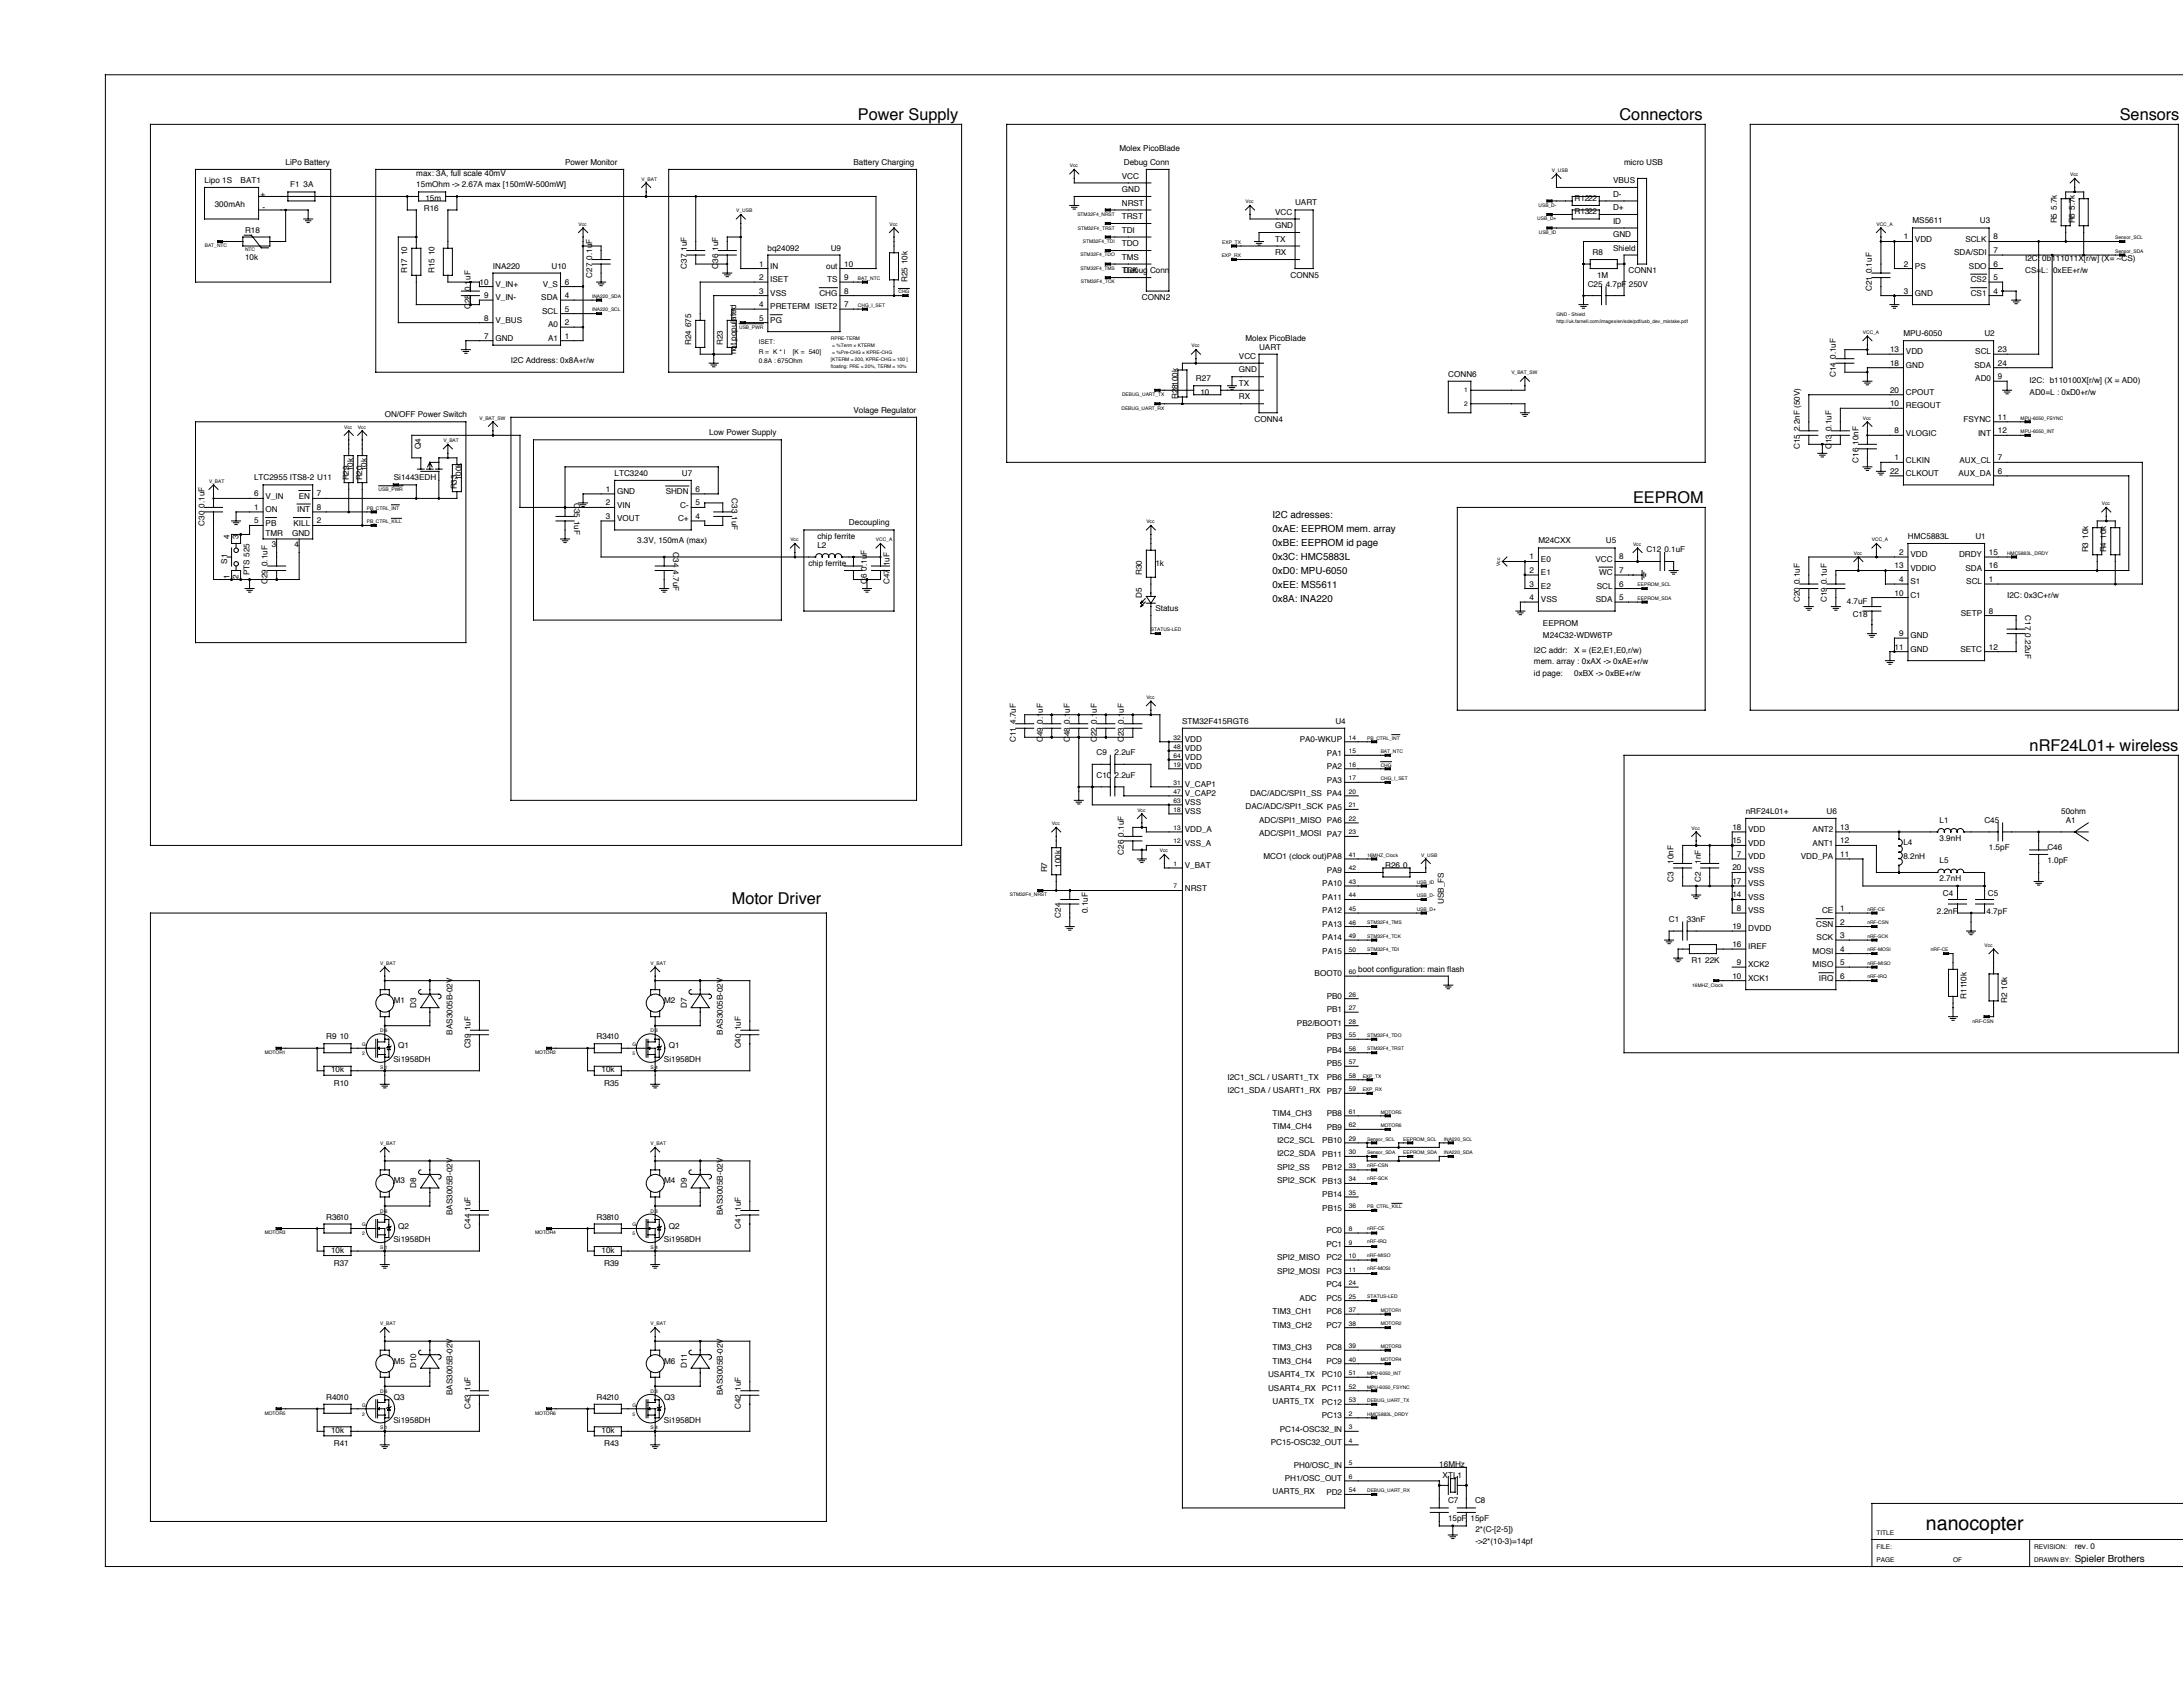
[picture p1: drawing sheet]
<svg xmlns="http://www.w3.org/2000/svg" width="279mm" height="216mm" viewBox="0 0 279 216" stroke-linecap="round" stroke-linejoin="round" font-family="sans-serif">
<defs><g id="words">
<text font-size="2.5" x="246.5" y="195.9">nanocopter</text>
<g font-size="2.1">
<text x="109.8" y="15.3">Power Supply</text>
<text x="207.3" y="15.3">Connectors</text>
<text x="271.3" y="15.3">Sensors</text>
<text x="209" y="64.4">EEPROM</text>
<text x="259.8" y="96.1">nRF24L01+ wireless</text>
<text x="93.7" y="115.7">Motor Driver</text>
</g>
<g font-size="1.2">
<text x="162.9" y="66.3">I2C adresses:</text>
<text x="162.9" y="68.1">0xAE: EEPROM mem. array</text>
<text x="162.9" y="69.9">0xBE: EEPROM id page</text>
<text x="162.9" y="71.7">0x3C: HMC5883L</text>
<text x="162.9" y="73.5">0xD0: MPU-6050</text>
<text x="162.9" y="75.3">0xEE: MS5611</text>
<text x="162.9" y="77.1">0x8A: INA220</text>
<text x="265.5" y="199.9">Spieler Brothers</text>
</g>
<g font-size="1">
<text x="26.2" y="23.4">Lipo 1S</text>
<text x="30.8" y="23.4">BAT1</text>
<text x="36.6" y="21.1">LiPo Battery</text>
<text x="37.1" y="24">F1 3A</text>
<text x="53.3" y="22.5">max: 3A, full scale 40mV</text>
<text x="53.3" y="24">15mOhm -&gt; 2.67A max [150mW-500mW]</text>
<text x="72.3" y="21.1">Power Monitor</text>
<text x="109.2" y="21.1">Battery Charging</text>
<text x="143.3" y="19.4">Molex PicoBlade</text>
<text x="143.6" y="22.9">VCC</text>
<text x="143.8" y="21.1">Debug Conn</text>
<text x="206.4" y="23.4">VBUS</text>
<text x="207.9" y="21.1">micro USB</text>
<text x="27.5" y="26.5">300mAh</text>
<text x="31.4" y="29.8">R18</text>
<text x="33.3" y="25.2">+</text>
<text x="33.6" y="26.9">-</text>
<text x="54.3" y="27.1">R16</text>
<text x="54.4" y="25.7">15m</text>
<text x="143.6" y="24.6">GND</text>
<text x="143.6" y="26.3">NRST</text>
<text x="143.6" y="28.1">TRST</text>
<text x="143.6" y="29.8">TDI</text>
<text x="163.2" y="27.5">VCC</text>
<text x="163.2" y="29.2">GND</text>
<text x="165.8" y="26.3">UART</text>
<text x="201.5" y="25.7">R1222</text>
<text x="201.5" y="27.4">R1322</text>
<text x="206.4" y="26.9">D+</text>
<text x="206.4" y="25.2">D-</text>
<text x="206.4" y="28.6">ID</text>
<text x="244.8" y="28.6">MS5611</text>
<text x="253.4" y="28.6">U3</text>
<text x="263.2" y="28.6" transform="rotate(-90 263.2 28.6)">R5 5.7k</text>
<text x="265.5" y="28.6" transform="rotate(-90 265.5 28.6)">R6 5.7k</text>
<text x="31.4" y="33.2">10k</text>
<text x="52.1" y="34.9" transform="rotate(-90 52.1 34.9)">R17 10</text>
<text x="55.6" y="34.9" transform="rotate(-90 55.6 34.9)">R15 10</text>
<text x="63.1" y="34.4">INA220</text>
<text x="70.6" y="34.4">U10</text>
<text x="75.8" y="35.6" transform="rotate(-90 75.8 35.6)">C27 0.1uF</text>
<text x="87.9" y="34.4" transform="rotate(-90 87.9 34.4)">C37 1uF</text>
<text x="91.9" y="34.4" transform="rotate(-90 91.9 34.4)">C36 1uF</text>
<text x="97.1" y="34.1">1</text>
<text x="97.1" y="35.8">2</text>
<text x="98.2" y="32.1">bq24092</text>
<text x="98.6" y="34.4">IN</text>
<text x="105.7" y="34.4">out</text>
<text x="106.3" y="32.1">U9</text>
<text x="108.1" y="34.1">10</text>
<text x="108.1" y="35.8">9</text>
<text x="143.6" y="31.5">TDO</text>
<text x="143.6" y="33.2">TMS</text>
<text x="143.6" y="35">TCK</text>
<text x="143.8" y="34.9">Debug Conn</text>
<text x="163.2" y="30.9">TX</text>
<text x="163.2" y="32.7">RX</text>
<text x="165.2" y="35.5">CONN5</text>
<text x="203.8" y="32.6">R8</text>
<text x="204.4" y="35.5">1M</text>
<text x="206.4" y="30.4">GND</text>
<text x="206.4" y="32.1">Shield</text>
<text x="208.4" y="34.9">CONN1</text>
<text x="243.6" y="30.6">1</text>
<text x="243.6" y="34.1">2</text>
<text x="245.1" y="30.9">VDD</text>
<text x="245.1" y="34.4">PS</text>
<text x="250.1" y="32.7">SDA/SDI</text>
<text x="251.5" y="30.9">SCLK</text>
<text x="252" y="34.4">SDO</text>
<text x="255.1" y="34.1">6</text>
<text x="255.1" y="32.4">7</text>
<text x="255.1" y="30.6">8</text>
<text x="255.1" y="35.8">5</text>
<text x="259.2" y="33.4">I2C: 0b111011X[r/w] (X= ~CS)</text>
<text x="259.2" y="34.9">CS=L: 0xEE+r/w</text>
<text x="60.2" y="39.6" transform="rotate(-90 60.2 39.6)">C28 0.1uF</text>
<text x="61.4" y="36.4">10</text>
<text x="62" y="41">8</text>
<text x="62" y="38.1">9</text>
<text x="63.4" y="41.3">V_BUS</text>
<text x="63.4" y="38.4">V_IN-</text>
<text x="63.4" y="36.7">V_IN+</text>
<text x="69.3" y="38.4">SDA</text>
<text x="69.4" y="40.2">SCL</text>
<text x="69.5" y="36.7">V_S</text>
<text x="70.2" y="41.9">A0</text>
<text x="72.3" y="41.6">2</text>
<text x="72.3" y="38.1">4</text>
<text x="72.3" y="39.9">5</text>
<text x="72.3" y="36.4">6</text>
<text x="97.1" y="37.6">3</text>
<text x="97.1" y="39.3">4</text>
<text x="97.1" y="41">5</text>
<text x="98.6" y="36.1">ISET</text>
<text x="98.6" y="37.9">VSS</text>
<text x="98.6" y="39.6">PRETERM ISET2</text>
<text x="98.6" y="41.3">PG</text>
<text x="104.9" y="37.9">CHG</text>
<text x="105.9" y="36.1">TS</text>
<text x="108.1" y="37.6">8</text>
<text x="108.1" y="39.3">7</text>
<text x="116.2" y="36.1" transform="rotate(-90 116.2 36.1)">R25 10k</text>
<text x="146.1" y="38.4">CONN2</text>
<text x="203.2" y="36.7">C25 4.7pF 250V</text>
<text x="239.6" y="37.3" transform="rotate(-90 239.6 37.3)">C21 0.1uF</text>
<text x="243.6" y="37.6">3</text>
<text x="245.1" y="37.9">GND</text>
<text x="252.2" y="37.9">CS1</text>
<text x="252.2" y="36.1">CS2</text>
<text x="255.1" y="37.6">4</text>
<text x="62" y="43.3">7</text>
<text x="63.4" y="43.6">GND</text>
<text x="65.4" y="46.5">I2C Address: 0x8A+r/w</text>
<text x="70.2" y="43.6">A1</text>
<text x="72.3" y="43.3">1</text>
<text x="88.5" y="44.2" transform="rotate(-90 88.5 44.2)">R24 675</text>
<text x="92.5" y="44.2" transform="rotate(-90 92.5 44.2)">R23</text>
<text x="94.2" y="45.3" transform="rotate(-90 94.2 45.3)">not populated</text>
<text x="158.6" y="45.9">VCC</text>
<text x="158.6" y="47.7">GND</text>
<text x="159.4" y="43.6">Molex PicoBlade</text>
<text x="161.1" y="44.8">UART</text>
<text x="241.9" y="45.1">13</text>
<text x="241.9" y="46.8">18</text>
<text x="243.6" y="43">MPU-6050</text>
<text x="243.9" y="45.4">VDD</text>
<text x="243.9" y="47.1">GND</text>
<text x="252.7" y="47.1">SDA</text>
<text x="252.8" y="45.4">SCL</text>
<text x="254" y="43">U2</text>
<text x="255.7" y="46.8">24</text>
<text x="255.7" y="45.1">23</text>
<text x="49.2" y="53.4">ON/OFF Power Switch</text>
<text x="109.2" y="52.8">Volage Regulator</text>
<text x="150.8" y="51.1" transform="rotate(-90 150.8 51.1)">R28100k</text>
<text x="153.1" y="48.8">R27</text>
<text x="153.6" y="50.5">10</text>
<text x="158.6" y="49.4">TX</text>
<text x="158.6" y="51.1">RX</text>
<text x="160.6" y="54">CONN4</text>
<text x="185.4" y="48.2">CONN6</text>
<text x="235" y="48.2" transform="rotate(-90 235 48.2)">C14 0.1uF</text>
<text x="241.9" y="50.3">20</text>
<text x="241.9" y="52">10</text>
<text x="243.9" y="50.5">CPOUT</text>
<text x="243.9" y="52.3">REGOUT</text>
<text x="252.8" y="48.8">AD0</text>
<text x="255.7" y="48.5">9</text>
<text x="255.7" y="53.7">11</text>
<text x="259.8" y="49">I2C: b110100X[r/w] (X = AD0)</text>
<text x="259.8" y="50.5">AD0=L : 0xD0+r/w</text>
<text x="53.9" y="57.4" transform="rotate(-90 53.9 57.4)">Q4</text>
<text x="90.8" y="55.7">Low Power Supply</text>
<text x="230.4" y="57.5" transform="rotate(-90 230.4 57.5)">C15 2.2nF (50V)</text>
<text x="234.4" y="57.5" transform="rotate(-90 234.4 57.5)">C13 0.1uF</text>
<text x="237.9" y="59.2" transform="rotate(-90 237.9 59.2)">C16 10nF</text>
<text x="242.5" y="58.9">1</text>
<text x="242.5" y="55.5">8</text>
<text x="243.9" y="59.2">CLKIN</text>
<text x="243.9" y="55.7">VLOGIC</text>
<text x="250.8" y="59.2">AUX_CL</text>
<text x="251.3" y="54">FSYNC</text>
<text x="253.2" y="55.7">INT</text>
<text x="255.7" y="55.5">12</text>
<text x="255.7" y="58.9">7</text>
<text x="32.5" y="61.5">LTC2955 ITS8-2 U11</text>
<text x="32.5" y="63.5">6</text>
<text x="32.5" y="65.3">1</text>
<text x="34" y="63.8">V_IN</text>
<text x="34" y="65.5">ON</text>
<text x="38" y="65.5">INT</text>
<text x="38.3" y="63.8">EN</text>
<text x="40.6" y="63.5">7</text>
<text x="40.6" y="65.3">8</text>
<text x="44.6" y="61.5" transform="rotate(-90 44.6 61.5)">R29</text>
<text x="45.2" y="60.3" transform="rotate(-90 45.2 60.3)">10k</text>
<text x="46.4" y="61.5" transform="rotate(-90 46.4 61.5)">R20</text>
<text x="46.9" y="60.3" transform="rotate(-90 46.9 60.3)">10k</text>
<text x="50.4" y="61.5">Si1443EDH</text>
<text x="58.5" y="62.6" transform="rotate(-90 58.5 62.6)">R33</text>
<text x="59.1" y="61.5" transform="rotate(-90 59.1 61.5)">100k</text>
<text x="73.5" y="64.3" transform="rotate(90 73.5 64.3)">C35 1uF</text>
<text x="77.5" y="62.9">1</text>
<text x="77.5" y="64.7">2</text>
<text x="78.7" y="60.9">LTC3240</text>
<text x="79" y="63.2">GND</text>
<text x="79" y="65">VIN</text>
<text x="85.2" y="63.2">SHDN</text>
<text x="87.1" y="65">C-</text>
<text x="87.3" y="60.9">U7</text>
<text x="89" y="64.7">5</text>
<text x="89" y="62.9">6</text>
<text x="93.7" y="63.8" transform="rotate(90 93.7 63.8)">C33 1uF</text>
<text x="241.9" y="60.6">22</text>
<text x="243.9" y="60.9">CLKOUT</text>
<text x="250.7" y="60.9">AUX_DA</text>
<text x="255.7" y="60.6">6</text>
<text x="26.2" y="67.3" transform="rotate(-90 26.2 67.3)">C30 0.1uF</text>
<text x="29.4" y="69" transform="rotate(-90 29.4 69)">4</text>
<text x="30.5" y="69" transform="rotate(-90 30.5 69)">3</text>
<text x="32.5" y="67">5</text>
<text x="34" y="68.6">TMR</text>
<text x="34" y="67.3">PB</text>
<text x="34.8" y="70">3</text>
<text x="37.4" y="68.6">GND</text>
<text x="37.6" y="67.3">KILL</text>
<text x="37.7" y="70">4</text>
<text x="40.6" y="67">2</text>
<text x="77.5" y="66.4">3</text>
<text x="79" y="66.7">VOUT</text>
<text x="81.5" y="69.6">3.3V, 150mA (max)</text>
<text x="86.2" y="70.7" transform="rotate(90 86.2 70.7)">C34 4.7uF</text>
<text x="86.8" y="66.7">C+</text>
<text x="89" y="66.4">4</text>
<text x="104.6" y="69">chip ferrite</text>
<text x="104.6" y="70.1">L2</text>
<text x="108.7" y="67.2">Decoupling</text>
<text x="195.8" y="71.6">1</text>
<text x="196.9" y="69.6">M24CXX</text>
<text x="197.2" y="71.9">E0</text>
<text x="204.2" y="71.9">VCC</text>
<text x="205.5" y="69.6">U5</text>
<text x="207.3" y="71.6">8</text>
<text x="210.7" y="70.7">C12 0.1uF</text>
<text x="243.1" y="71">2</text>
<text x="244.2" y="69">HMC5883L</text>
<text x="244.5" y="71.3">VDD</text>
<text x="250.7" y="71.3">DRDY</text>
<text x="252.8" y="69">U1</text>
<text x="254.6" y="71">15</text>
<text x="267.3" y="70.7" transform="rotate(-90 267.3 70.7)">R3 10k</text>
<text x="269.6" y="70.7" transform="rotate(-90 269.6 70.7)">R4 10k</text>
<text x="29.1" y="72.1" transform="rotate(-90 29.1 72.1)">S1</text>
<text x="29.4" y="74.1" transform="rotate(-90 29.4 74.1)">1</text>
<text x="30.5" y="74.1" transform="rotate(-90 30.5 74.1)">2</text>
<text x="31.9" y="73.6" transform="rotate(-90 31.9 73.6)">PTS 525</text>
<text x="34.3" y="74.8" transform="rotate(-90 34.3 74.8)">C29 0.1uF</text>
<text x="103.5" y="72.4">chip ferrite</text>
<text x="111" y="74.8" transform="rotate(-90 111 74.8)">C6 0.1uF</text>
<text x="113.8" y="74.8" transform="rotate(-90 113.8 74.8)">C47 1uF</text>
<text x="146.1" y="76.5" transform="rotate(-90 146.1 76.5)">D5</text>
<text x="146.1" y="73.6" transform="rotate(-90 146.1 73.6)">R30</text>
<text x="147.9" y="72.4">1k</text>
<text x="195.8" y="73.3">2</text>
<text x="195.8" y="75.1">3</text>
<text x="195.8" y="76.8">4</text>
<text x="197.2" y="73.6">E1</text>
<text x="197.2" y="75.4">E2</text>
<text x="197.2" y="77.1">VSS</text>
<text x="204.2" y="77.1">SDA</text>
<text x="204.4" y="75.4">SCL</text>
<text x="204.7" y="73.6">WC</text>
<text x="207.3" y="75.1">6</text>
<text x="207.3" y="76.8">5</text>
<text x="207.3" y="73.3">7</text>
<text x="230.4" y="77.1" transform="rotate(-90 230.4 77.1)">C20 0.1uF</text>
<text x="233.8" y="77.1" transform="rotate(-90 233.8 77.1)">C19 0.1uF</text>
<text x="236.4" y="77.3">4.7uF</text>
<text x="242.5" y="76.2">10</text>
<text x="242.5" y="72.8">13</text>
<text x="243.1" y="74.5">4</text>
<text x="244.5" y="76.5">C1</text>
<text x="244.5" y="73">VDDIO</text>
<text x="244.5" y="74.8">S1</text>
<text x="251.5" y="73">SDA</text>
<text x="251.7" y="74.8">SCL</text>
<text x="254.6" y="72.8">16</text>
<text x="254.6" y="74.5">1</text>
<text x="256.9" y="76.5">I2C: 0x3C+r/w</text>
<text x="147.9" y="78.2">Status</text>
<text x="196.3" y="83.5">I2C addr:</text>
<text x="197.5" y="80.2">EEPROM</text>
<text x="197.5" y="81.7">M24C32-WDW6TP</text>
<text x="201.5" y="83.5">X = (E2,E1,E0,r/w)</text>
<text x="237.1" y="79">C18</text>
<text x="242.5" y="83.1">11</text>
<text x="243.1" y="81.4">9</text>
<text x="244.5" y="81.7">GND</text>
<text x="244.5" y="83.4">GND</text>
<text x="250.9" y="83.4">SETC</text>
<text x="251" y="78.8">SETP</text>
<text x="254.6" y="83.1">12</text>
<text x="254.6" y="78.5">8</text>
<text x="259.2" y="78.8" transform="rotate(90 259.2 78.8)">C17 0.22uF</text>
<text x="196.3" y="85">mem. array : 0xAX -&gt; 0xAE+r/w</text>
<text x="196.3" y="86.5">id page:</text>
<text x="201.5" y="86.5">0xBX -&gt; 0xBE+r/w</text>
<text x="130" y="95" transform="rotate(-90 130 95)">C11 4.7uF</text>
<text x="133.5" y="95" transform="rotate(-90 133.5 95)">C49 0.1uF</text>
<text x="136.9" y="95" transform="rotate(-90 136.9 95)">C48 0.1uF</text>
<text x="140.4" y="95" transform="rotate(-90 140.4 95)">C22 0.1uF</text>
<text x="143.8" y="95" transform="rotate(-90 143.8 95)">C23 0.1uF</text>
<text x="151.3" y="92.6">STM32F415RGT6</text>
<text x="151.7" y="95">VDD</text>
<text x="166.3" y="95">PA0-WKUP</text>
<text x="170.9" y="92.6">U4</text>
<text x="140.3" y="96.7">C9</text>
<text x="140.3" y="99.5">C10 2.2uF</text>
<text x="142.7" y="96.7">2.2uF</text>
<text x="151.7" y="98.4">VDD</text>
<text x="151.7" y="100.7">V_CAP1</text>
<text x="151.7" y="101.9">V_CAP2</text>
<text x="151.7" y="96.1">VDD</text>
<text x="151.7" y="97.3">VDD</text>
<text x="160" y="101.9">DAC/ADC/SPI1_SS PA4</text>
<text x="169.8" y="96.7">PA1</text>
<text x="169.8" y="98.4">PA2</text>
<text x="169.8" y="100.2">PA3</text>
<text x="151.7" y="106.5">VDD_A</text>
<text x="151.7" y="104.2">VSS</text>
<text x="151.7" y="103">VSS</text>
<text x="159.4" y="103.6">DAC/ADC/SPI1_SCK PA5</text>
<text x="161.1" y="105.3">ADC/SPI1_MISO PA6</text>
<text x="161.1" y="107">ADC/SPI1_MOSI PA7</text>
<text x="221.7" y="106.2">18</text>
<text x="221.7" y="107.9">15</text>
<text x="223.4" y="104.2">nRF24L01+</text>
<text x="223.8" y="106.5">VDD</text>
<text x="232" y="106.5">ANT2</text>
<text x="233.8" y="104.2">U6</text>
<text x="235.5" y="107.9">12</text>
<text x="235.5" y="106.2">13</text>
<text x="248.2" y="105.3">L1</text>
<text x="248.2" y="107.6">3.9nH</text>
<text x="254" y="105.3">C45</text>
<text x="263.8" y="104.2">50ohm</text>
<text x="264.4" y="105.3">A1</text>
<text x="134" y="111.7" transform="rotate(-90 134 111.7)">R7</text>
<text x="135.8" y="111.1" transform="rotate(-90 135.8 111.1)">100k</text>
<text x="143.8" y="109.4" transform="rotate(-90 143.8 109.4)">C26 0.1uF</text>
<text x="151.7" y="111.1">V_BAT</text>
<text x="151.7" y="114">NRST</text>
<text x="151.7" y="108.2">VSS_A</text>
<text x="161.7" y="109.9">MCO1 (clock out)PA8</text>
<text x="169.2" y="113.4">PA10</text>
<text x="169.8" y="111.7">PA9</text>
<text x="177.3" y="111.1">R26 0</text>
<text x="214.2" y="112.8" transform="rotate(-90 214.2 112.8)">C3</text>
<text x="214.2" y="110.5" transform="rotate(-90 214.2 110.5)">10nF</text>
<text x="217.7" y="112.8" transform="rotate(-90 217.7 112.8)">C2</text>
<text x="217.7" y="110.5" transform="rotate(-90 217.7 110.5)">1nF</text>
<text x="221.7" y="111.4">20</text>
<text x="221.7" y="113.1">17</text>
<text x="222.3" y="109.7">7</text>
<text x="223.8" y="111.7">VSS</text>
<text x="223.8" y="113.4">VSS</text>
<text x="223.8" y="108.2">VDD</text>
<text x="223.8" y="110">VDD</text>
<text x="230.5" y="110">VDD_PA</text>
<text x="232" y="108.2">ANT1</text>
<text x="235.5" y="109.7">11</text>
<text x="243.6" y="108.2">L4</text>
<text x="243.6" y="109.9">8.2nH</text>
<text x="248.2" y="110.5">L5</text>
<text x="248.2" y="112.8">2.7nH</text>
<text x="254.6" y="108.8">1.5pF</text>
<text x="262" y="108.8">C46</text>
<text x="262" y="110.5">1.0pF</text>
<text x="135.8" y="117.5" transform="rotate(-90 135.8 117.5)">C24</text>
<text x="139.2" y="116.9" transform="rotate(-90 139.2 116.9)">0.1uF</text>
<text x="169.2" y="115.1">PA11</text>
<text x="169.2" y="116.9">PA12</text>
<text x="169.2" y="118.6">PA13</text>
<text x="184.8" y="115.7" transform="rotate(-90 184.8 115.7)">USB_FS</text>
<text x="213.6" y="118">C1</text>
<text x="215.9" y="118">33nF</text>
<text x="221.7" y="114.9">14</text>
<text x="221.7" y="118.9">19</text>
<text x="222.3" y="116.6">8</text>
<text x="223.8" y="115.1">VSS</text>
<text x="223.8" y="116.9">VSS</text>
<text x="223.8" y="119.2">DVDD</text>
<text x="232.5" y="118.6">CSN</text>
<text x="233.2" y="116.9">CE</text>
<text x="235.5" y="116.6">1</text>
<text x="235.5" y="118.3">2</text>
<text x="247.9" y="117">2.2nF</text>
<text x="248.7" y="114.7">C4</text>
<text x="254.3" y="117">4.7pF</text>
<text x="254.4" y="114.7">C5</text>
<text x="168.3" y="125">BOOT0</text>
<text x="169.2" y="120.3">PA14</text>
<text x="169.2" y="122.1">PA15</text>
<text x="173.8" y="124.3">boot configuration: main flash</text>
<text x="216.5" y="123.2">R1 22K</text>
<text x="221.7" y="125.2">10</text>
<text x="221.7" y="121.2">16</text>
<text x="222.3" y="123.5">9</text>
<text x="223.8" y="123.8">XCK2</text>
<text x="223.8" y="125.5">XCK1</text>
<text x="223.8" y="121.5">IREF</text>
<text x="232" y="122.1">MOSI</text>
<text x="232" y="123.8">MISO</text>
<text x="232.5" y="120.3">SCK</text>
<text x="232.8" y="125.5">IRQ</text>
<text x="235.5" y="120.1">3</text>
<text x="235.5" y="121.8">4</text>
<text x="235.5" y="123.5">5</text>
<text x="235.5" y="125.2">6</text>
<text x="50.4" y="128.4">M1</text>
<text x="53.3" y="129" transform="rotate(-90 53.3 129)">D3</text>
<text x="85" y="128.4">M2</text>
<text x="87.9" y="129" transform="rotate(-90 87.9 129)">D7</text>
<text x="166" y="131.3">PB2/BOOT1</text>
<text x="169.8" y="127.8">PB0</text>
<text x="169.8" y="129.6">PB1</text>
<text x="251.7" y="127.8" transform="rotate(-90 251.7 127.8)">R1110k</text>
<text x="256.9" y="128.4" transform="rotate(-90 256.9 128.4)">R2 10k</text>
<text x="41.7" y="133">R9 10</text>
<text x="42.4" y="137.2">10k</text>
<text x="50.4" y="135.9">Si1958DH</text>
<text x="51" y="134.2">Q1</text>
<text x="57.9" y="132.4" transform="rotate(-90 57.9 132.4)">BAS3005B-02V</text>
<text x="60.2" y="134.2" transform="rotate(-90 60.2 134.2)">C39 1uF</text>
<text x="76.4" y="133">R3410</text>
<text x="77" y="137.2">10k</text>
<text x="85" y="135.9">Si1958DH</text>
<text x="85.6" y="134.2">Q1</text>
<text x="92.5" y="132.4" transform="rotate(-90 92.5 132.4)">BAS3005B-02V</text>
<text x="94.8" y="134.2" transform="rotate(-90 94.8 134.2)">C40 1uF</text>
<text x="169.8" y="133">PB3</text>
<text x="169.8" y="134.8">PB4</text>
<text x="169.8" y="136.5">PB5</text>
<text x="42.7" y="139">R10</text>
<text x="77.3" y="139">R35</text>
<text x="157.1" y="138.2">I2C1_SCL / USART1_TX</text>
<text x="157.1" y="139.9">I2C1_SDA / USART1_RX</text>
<text x="162.9" y="142.8">TIM4_CH3</text>
<text x="169.8" y="138.2">PB6</text>
<text x="169.8" y="139.9">PB7</text>
<text x="169.8" y="142.8">PB8</text>
<text x="162.9" y="144.5">TIM4_CH4</text>
<text x="163.4" y="146.3">I2C2_SCL</text>
<text x="163.4" y="148">I2C2_SDA</text>
<text x="163.5" y="149.7">SPI2_SS</text>
<text x="169.2" y="146.3">PB10</text>
<text x="169.2" y="148">PB11</text>
<text x="169.2" y="149.8">PB12</text>
<text x="169.8" y="144.6">PB9</text>
<text x="50.4" y="151.5">M3</text>
<text x="53.3" y="152" transform="rotate(-90 53.3 152)">D8</text>
<text x="57.9" y="155.5" transform="rotate(-90 57.9 155.5)">BAS3005B-02V</text>
<text x="85" y="151.5">M4</text>
<text x="87.9" y="152" transform="rotate(-90 87.9 152)">D9</text>
<text x="92.5" y="155.5" transform="rotate(-90 92.5 155.5)">BAS3005B-02V</text>
<text x="163.5" y="151.5">SPI2_SCK</text>
<text x="169.2" y="151.5">PB13</text>
<text x="169.2" y="153.2">PB14</text>
<text x="169.2" y="154.9">PB15</text>
<text x="41.7" y="156.1">R3610</text>
<text x="42.4" y="160.3">10k</text>
<text x="50.4" y="159">Si1958DH</text>
<text x="51" y="157.2">Q2</text>
<text x="60.2" y="157.3" transform="rotate(-90 60.2 157.3)">C44 1uF</text>
<text x="76.4" y="156.1">R3810</text>
<text x="77" y="160.3">10k</text>
<text x="85" y="159">Si1958DH</text>
<text x="85.6" y="157.2">Q2</text>
<text x="94.8" y="157.3" transform="rotate(-90 94.8 157.3)">C41 1uF</text>
<text x="163.5" y="161.3">SPI2_MISO</text>
<text x="169.8" y="157.8">PC0</text>
<text x="169.8" y="159.6">PC1</text>
<text x="169.8" y="161.3">PC2</text>
<text x="42.7" y="162">R37</text>
<text x="77.3" y="162">R39</text>
<text x="163.5" y="163">SPI2_MOSI</text>
<text x="166.3" y="166.5">ADC</text>
<text x="169.8" y="163">PC3</text>
<text x="169.8" y="164.8">PC4</text>
<text x="169.8" y="166.5">PC5</text>
<text x="162.9" y="168.2">TIM3_CH1</text>
<text x="162.9" y="169.9">TIM3_CH2</text>
<text x="162.9" y="172.8">TIM3_CH3</text>
<text x="169.8" y="168.2">PC6</text>
<text x="169.8" y="169.9">PC7</text>
<text x="169.8" y="172.8">PC8</text>
<text x="41.7" y="179.1">R4010</text>
<text x="50.4" y="174.5">M5</text>
<text x="50.4" y="179.1">Q3</text>
<text x="53.3" y="175.1" transform="rotate(-90 53.3 175.1)">D10</text>
<text x="57.9" y="178.6" transform="rotate(-90 57.9 178.6)">BAS3005B-02V</text>
<text x="76.4" y="179.1">R4210</text>
<text x="85" y="179.1">Q3</text>
<text x="85" y="174.5">M6</text>
<text x="87.9" y="175.1" transform="rotate(-90 87.9 175.1)">D11</text>
<text x="92.5" y="178.6" transform="rotate(-90 92.5 178.6)">BAS3005B-02V</text>
<text x="162.3" y="176.3">USART4_TX</text>
<text x="162.3" y="178">USART4_RX</text>
<text x="162.9" y="179.7">UART5_TX</text>
<text x="162.9" y="174.5">TIM3_CH4</text>
<text x="169.2" y="176.3">PC10</text>
<text x="169.2" y="178">PC11</text>
<text x="169.2" y="179.7">PC12</text>
<text x="169.8" y="174.6">PC9</text>
<text x="42.4" y="183.4">10k</text>
<text x="42.7" y="185.1">R41</text>
<text x="50.4" y="182.1">Si1958DH</text>
<text x="60.2" y="180.3" transform="rotate(-90 60.2 180.3)">C43 1uF</text>
<text x="77" y="183.4">10k</text>
<text x="77.3" y="185.1">R43</text>
<text x="85" y="182.1">Si1958DH</text>
<text x="94.8" y="180.3" transform="rotate(-90 94.8 180.3)">C42 1uF</text>
<text x="162.6" y="184.9">PC15-OSC32_OUT</text>
<text x="163.8" y="183.2">PC14-OSC32_IN</text>
<text x="169.2" y="181.5">PC13</text>
<text x="162.9" y="191.3">UART5_RX</text>
<text x="164.4" y="189.6">PH1/OSC_OUT</text>
<text x="165.6" y="187.8">PH0/OSC_IN</text>
<text x="169.8" y="191.3">PD2</text>
<text x="184.2" y="187.8">16MHz</text>
<text x="184.6" y="189.2">XTL1</text>
<text x="185.3" y="192.4">C7</text>
<text x="185.3" y="194.7">15pF 15pF</text>
<text x="188.8" y="192.4">C8</text>
<text x="188.8" y="196.1">2*(C-[2-5])</text>
<text x="188.8" y="197.6">-&gt;2*(10-3)=14pf</text>
<text x="265.5" y="198.2">rev. 0</text>
</g>
<g font-size=".8">
<text x="97.1" y="44.1">ISET:</text>
<text x="97.1" y="45.3">R = K * I</text>
<text x="97.1" y="46.5">0.8A : 675Ohm</text>
<text x="101.5" y="45.3">[K = 540]</text>
<text x="187.4" y="52">2</text>
<text x="187.4" y="50.2">1</text>
<text x="150.2" y="94.7">32</text>
<text x="150.2" y="95.8">48</text>
<text x="172.6" y="94.7">14</text>
<text x="150.2" y="98.1">19</text>
<text x="150.2" y="100.4">31</text>
<text x="150.2" y="101.6">47</text>
<text x="150.2" y="97">64</text>
<text x="172.6" y="96.4">15</text>
<text x="172.6" y="98.1">16</text>
<text x="172.6" y="99.9">17</text>
<text x="172.6" y="101.6">20</text>
<text x="150.2" y="107.9">12</text>
<text x="150.2" y="106.2">13</text>
<text x="150.2" y="103.9">18</text>
<text x="150.2" y="102.7">63</text>
<text x="172.6" y="103.3">21</text>
<text x="172.6" y="105.1">22</text>
<text x="172.6" y="106.8">23</text>
<text x="150.2" y="110.8">1</text>
<text x="150.2" y="113.7">7</text>
<text x="172.6" y="109.7">41</text>
<text x="172.6" y="111.4">42</text>
<text x="172.6" y="113.1">43</text>
<text x="172.6" y="114.9">44</text>
<text x="172.6" y="116.6">45</text>
<text x="172.6" y="118.3">46</text>
<text x="172.6" y="120.1">49</text>
<text x="172.6" y="121.8">50</text>
<text x="172.6" y="124.7">60</text>
<text x="172.6" y="127.5">26</text>
<text x="172.6" y="129.3">27</text>
<text x="172.6" y="131">28</text>
<text x="172.6" y="132.7">55</text>
<text x="172.6" y="134.5">56</text>
<text x="172.6" y="136.2">57</text>
<text x="172.6" y="137.9">58</text>
<text x="172.6" y="139.7">59</text>
<text x="172.6" y="142.5">61</text>
<text x="172.6" y="146">29</text>
<text x="172.6" y="147.7">30</text>
<text x="172.6" y="149.5">33</text>
<text x="172.6" y="144.3">62</text>
<text x="172.6" y="151.2">34</text>
<text x="172.6" y="152.9">35</text>
<text x="172.6" y="154.7">36</text>
<text x="172.6" y="157.5">8</text>
<text x="172.6" y="159.3">9</text>
<text x="172.6" y="161">10</text>
<text x="172.6" y="162.7">11</text>
<text x="172.6" y="164.5">24</text>
<text x="172.6" y="166.2">25</text>
<text x="172.6" y="167.9">37</text>
<text x="172.6" y="169.7">38</text>
<text x="172.6" y="172.5">39</text>
<text x="172.6" y="174.3">40</text>
<text x="172.6" y="176">51</text>
<text x="172.6" y="177.7">52</text>
<text x="172.6" y="179.5">53</text>
<text x="172.6" y="181.2">2</text>
<text x="172.6" y="182.9">3</text>
<text x="172.6" y="184.6">4</text>
<text x="172.6" y="187.5">5</text>
<text x="172.6" y="189.3">6</text>
<text x="172.6" y="191">54</text>
<text x="240.2" y="196.4">TITLE</text>
<text x="240.2" y="198.2">FILE:</text>
<text x="240.2" y="199.9">PAGE</text>
<text x="250" y="199.9">OF</text>
<text x="260.3" y="199.9">DRAWN BY:</text>
<text x="260.3" y="198.2">REVISION:</text>
</g>
<g font-size=".6">
<text x="82.1" y="23.1">V_BAT</text>
<text x="136.9" y="21.4">Vcc</text>
<text x="198.6" y="22">V_USB</text>
<text x="265" y="22.5">Vcc</text>
<text x="74" y="28.9">Vcc</text>
<text x="94.2" y="27.2">V_USB</text>
<text x="113.8" y="28.9">Vcc</text>
<text x="137.9" y="27.6">STM32F4_NRST</text>
<text x="138" y="29.4">STM32F4_TRST</text>
<text x="159.4" y="26">Vcc</text>
<text x="196.8" y="28.2">USB_D+</text>
<text x="196.9" y="26.5">USB_D-</text>
<text x="197" y="29.9">USB_ID</text>
<text x="240.2" y="28.9">VCC_A</text>
<text x="26.2" y="31.7">BAT_NTC</text>
<text x="31.4" y="32.1">NTC</text>
<text x="109.8" y="35.8">BAT_NTC</text>
<text x="138.3" y="32.8">STM32F4_TDO</text>
<text x="138.3" y="34.6">STM32F4_TMS</text>
<text x="138.6" y="31.1">STM32F4_TDI</text>
<text x="156.4" y="32.9">EXP_RX</text>
<text x="156.4" y="31.2">EXP_TX</text>
<text x="270.7" y="32.4">Sensor_SDA</text>
<text x="270.7" y="30.6">Sensor_SCL</text>
<text x="75.8" y="38.1">INA220_SDA</text>
<text x="75.8" y="39.8">INA220_SCL</text>
<text x="109.8" y="39.3">CHG_I_SET</text>
<text x="115" y="37.5">CHG</text>
<text x="138.3" y="36.3">STM32F4_TCK</text>
<text x="199.2" y="40.4">GND - Shield</text>
<text x="199.2" y="41.3">http://uk.farnell.com/images/en/ede/pdf/usb_dev_mistake.pdf</text>
<text x="94.6" y="42.1">USB_PWR</text>
<text x="106.3" y="43.5">RPRE-TERM</text>
<text x="106.3" y="46.2">[KTERM = 200, KPRE-CHG = 100 ]</text>
<text x="106.3" y="47.1">floating: PRE = 20%, TERM = 10%</text>
<text x="106.5" y="44.4">= %Term × KTERM</text>
<text x="106.5" y="45.3">= %Pre-CHG × KPRE-CHG</text>
<text x="152.5" y="44.5">Vcc</text>
<text x="193.4" y="47.9">V_BAT_SW</text>
<text x="238.4" y="42.7">VCC_A</text>
<text x="61.4" y="53.7">V_BAT_SW</text>
<text x="143.5" y="52.4">DEBUG_UART_RX</text>
<text x="143.6" y="50.7">DEBUG_UART_TX</text>
<text x="238.4" y="53.7">Vcc</text>
<text x="258.6" y="53.7">MPU-6050_FSYNC</text>
<text x="44.1" y="54.8">Vcc</text>
<text x="45.8" y="54.8">Vcc</text>
<text x="56.7" y="56.6">V_BAT</text>
<text x="258.6" y="55.4">MPU-6050_INT</text>
<text x="26.8" y="61.8">V_BAT</text>
<text x="46.9" y="65.2">PB_CTRL_INT</text>
<text x="48.5" y="62.8">USB_PWR</text>
<text x="269" y="64.7">Vcc</text>
<text x="46.9" y="67">PB_CTRL_KILL</text>
<text x="101.2" y="69.3">Vcc</text>
<text x="112.1" y="69.3">VCC_A</text>
<text x="146.7" y="67">Vcc</text>
<text x="209" y="69.8">Vcc</text>
<text x="237.3" y="71">Vcc</text>
<text x="239.6" y="69.3">VCC_A</text>
<text x="256.9" y="71">HMC5883L_DRDY</text>
<text x="192" y="72.4" transform="rotate(-90 192 72.4)">Vcc</text>
<text x="209.6" y="76.8">EEPROM_SDA</text>
<text x="209.6" y="75">EEPROM_SCL</text>
<text x="147.3" y="80.8">STATUS-LED</text>
<text x="146.7" y="89.5">Vcc</text>
<text x="175" y="94.6">PB_CTRL_INT</text>
<text x="176.7" y="98.1">CHG</text>
<text x="176.7" y="96.4">BAT_NTC</text>
<text x="176.7" y="99.8">CHG_I_SET</text>
<text x="134.6" y="105.6">Vcc</text>
<text x="145.6" y="103.9">Vcc</text>
<text x="216.5" y="106.2">Vcc</text>
<text x="148.5" y="109.1">Vcc</text>
<text x="175" y="109.6">16MHZ_Clock</text>
<text x="181.3" y="113.1">USB_ID</text>
<text x="181.9" y="109.6">V_USB</text>
<text x="129.2" y="114.7">STM32F4_NRST</text>
<text x="175" y="118.3">STM32F4_TMS</text>
<text x="181.3" y="114.8">USB_D-</text>
<text x="181.3" y="116.6">USB_D+</text>
<text x="239" y="118.3">nRF-CSN</text>
<text x="239" y="116.6">nRF-CE</text>
<text x="48.7" y="123.5">V_BAT</text>
<text x="83.3" y="123.5">V_BAT</text>
<text x="175" y="121.8">STM32F4_TDI</text>
<text x="175" y="120">STM32F4_TCK</text>
<text x="239" y="120">nRF-SCK</text>
<text x="239" y="121.8">nRF-MOSI</text>
<text x="239" y="123.5">nRF-MISO</text>
<text x="239" y="125.2">nRF-IRQ</text>
<text x="247.1" y="121.7">nRF-CE</text>
<text x="254" y="121.2">Vcc</text>
<text x="216.6" y="126.3">16MHZ_Clock</text>
<text x="252.4" y="130.9">nRF-CSN</text>
<text x="33.9" y="134.9">MOTOR1</text>
<text x="46.4" y="135">2</text>
<text x="46.4" y="133.9">G</text>
<text x="48.7" y="132.1">D 6</text>
<text x="48.7" y="136.7">S 1</text>
<text x="68.5" y="134.9">MOTOR2</text>
<text x="81" y="135">5</text>
<text x="81" y="133.9">G</text>
<text x="83.3" y="132.1">D 3</text>
<text x="83.3" y="136.7">S 4</text>
<text x="174.4" y="137.9">EXP_TX</text>
<text x="175" y="134.4">STM32F4_TRST</text>
<text x="175" y="132.7">STM32F4_TDO</text>
<text x="174.4" y="139.6">EXP_RX</text>
<text x="176.7" y="142.5">MOTOR5</text>
<text x="48.7" y="146.6">V_BAT</text>
<text x="83.3" y="146.6">V_BAT</text>
<text x="175" y="147.7">Sensor_SDA</text>
<text x="175" y="146">Sensor_SCL</text>
<text x="175" y="149.3">nRF-CSN</text>
<text x="176.7" y="144.2">MOTOR6</text>
<text x="179.6" y="147.7">EEPROM_SDA</text>
<text x="179.6" y="146">EEPROM_SCL</text>
<text x="184.8" y="147.7">INA220_SDA</text>
<text x="184.8" y="146">INA220_SCL</text>
<text x="48.7" y="155.2">D 6</text>
<text x="83.3" y="155.2">D 3</text>
<text x="175" y="151.1">nRF-SCK</text>
<text x="175" y="154.6">PB_CTRL_KILL</text>
<text x="33.9" y="158">MOTOR3</text>
<text x="46.4" y="158.1">2</text>
<text x="46.4" y="156.9">G</text>
<text x="48.7" y="159.8">S 1</text>
<text x="68.5" y="158">MOTOR4</text>
<text x="81" y="158.1">5</text>
<text x="81" y="156.9">G</text>
<text x="83.3" y="159.8">S 4</text>
<text x="175" y="157.4">nRF-CE</text>
<text x="175" y="160.9">nRF-MISO</text>
<text x="175" y="159.1">nRF-IRQ</text>
<text x="175" y="162.6">nRF-MOSI</text>
<text x="175" y="166.2">STATUS-LED</text>
<text x="176.7" y="167.9">MOTOR1</text>
<text x="48.7" y="169.6">V_BAT</text>
<text x="83.3" y="169.6">V_BAT</text>
<text x="176.7" y="169.6">MOTOR2</text>
<text x="176.7" y="172.5">MOTOR3</text>
<text x="48.7" y="178.3">D 6</text>
<text x="83.3" y="178.3">D 3</text>
<text x="175" y="179.4">DEBUG_UART_TX</text>
<text x="175" y="177.7">MPU-6050_FSYNC</text>
<text x="175" y="176">MPU-6050_INT</text>
<text x="176.7" y="174.2">MOTOR4</text>
<text x="33.9" y="181">MOTOR5</text>
<text x="46.4" y="181.2">2</text>
<text x="46.4" y="180">G</text>
<text x="48.7" y="182.9">S 1</text>
<text x="68.5" y="181">MOTOR6</text>
<text x="81" y="181.2">5</text>
<text x="81" y="180">G</text>
<text x="83.3" y="182.9">S 4</text>
<text x="175" y="181.2">HMC5883L_DRDY</text>
<text x="175" y="191">DEBUG_UART_RX</text>
</g>
</g></defs>
<g fill="none" stroke="#000" stroke-width=".13">
<path d="M19.3 15.9h103.8v92.3h-103.8zM128.8 15.9h89.4v43.3h-89.4zM224 15.9h54.8v75h-54.8zM279.4 9.6h-265.9v190.9h265.9M25 21.7h17.3v14.4h-17.3zM26.2 24h6.9v4h-6.9zM27.8 30.8h.7v.2h-.7zM28.5 30.9h2.6M31.1 30.3h3.4v1.2h-3.4zM31.3 30.1h.9l1.2 1.6h1M33.1 25.1h20.5M33.1 26.9h6.3v1.1"/>
<path d="M36.6 26.9v4h-2.1M36.8 24.6h3.5v1.1h-3.5zM38.9 28h1.1M39.1 28.3h.7M39.3 28.5h.3M48.1 21.7h31.7v25.9h-31.7zM52.1 25.1v1.8h1.2v4.9M52.7 31.8h1.2v3.4h-1.2zM53.3 35.2v3.8h8.1v-.6h1.7M53.3 30.3h-2.3v11h12.1M53.6 24.6h3.4v1.1h-3.4zM56.7 31.8h1.2v3.4h-1.2z"/>
<path d="M57 25.1h55.1v9.3h-4.6M57.3 35.2v.9h4.1v.6h1.7M58.5 25.1v1.8h-1.2v4.9M59.1 37.8h2.3M59.1 37.3h2.3M60.2 36.1v1.2M60.2 37.8v1.2M63.1 34.9h8.6v9.3h-8.6zM71.7 38.4h4.7M71.7 36.7h2.9M74.6 29.2v14.4h-2.9M74.6 31.5h2.3v1.7"/>
<path d="M74.6 29.2l-.6 .6M74.6 29.2l.6 .6M75.8 33.8h2.3M75.8 33.2h2.3M76.4 36.1h1.1M76.4 38.3h.6v.2h-.6zM76.6 36.3h.7M76.8 36.6h.3M76.9 33.8v2.3M82.7 23.4v1.7M82.7 23.4l-.6 .6M82.7 23.4l.6 .6"/>
<path d="M85.6 21.7h31.7v25.9h-31.7zM87.9 32.6h2.3M87.9 32.1h2.3M89 32.6v1.2h4.1M89 25.1v7M91.9 32.6h2.3M91.9 32.1h2.3M92.5 34.9h1.2M92.7 35.2h.7M92.9 35.4h.3M93.1 32.6v2.3M94.8 27.4v7h3.5"/>
<path d="M94.8 30.3h-1.7v1.8M94.8 27.4l-.6 .6M94.8 27.4l.6 .6M98.3 37.8h-6.9v8.7M98.3 32.6h9.2v9.8h-9.2zM98.3 36.1h-8.7v4.9M98.3 39.6h-4.6v1.4M104.9 36.8h2.3M107.5 37.8h8.1M107.5 36.1h2.9M107.5 39.6h2.9M110.4 39.4h.6v.3h-.6z"/>
<path d="M110.4 36h.6v.2h-.6zM113.8 32.4h1.2v3.4h-1.2zM114.4 29.2v3.2M114.4 35.8v2M114.4 29.2l-.6 .6M114.4 29.2l.6 .6M115 36.9h1.4M115.6 37.7h.6v.2h-.6zM136.9 26.3h1.2M137.1 26.5h.7M137.4 26.8h.2M137.5 21.7v1.7h9.8"/>
<path d="M137.5 21.7l-.6 .6M137.5 21.7l.6 .6M141.5 26.8h.6v.2h-.6zM141.5 28.5h.6v.2h-.6zM141.5 30.2h.6v.2h-.6zM141.5 31.9h.6v.3h-.6zM141.5 33.7h.6v.2h-.6zM141.5 35.4h.6v.2h-.6zM142.1 35.5h5.2M142.1 33.8h5.2M142.1 26.9h5.2M142.1 28.6h5.2"/>
<path d="M142.1 30.3h5.2M142.1 32.1h5.2M146.7 21.7h2.9v15.6h-2.9zM147.3 25.1h-9.8v1.2M157.6 31.4h.7v.2h-.7zM157.6 33.1h.7v.2h-.7zM158.3 33.2h8M158.3 31.5h8M160 26.3v1.7h6.3M160 26.3l-.6 .6M160 26.3l.6 .6M160.6 30.9h1.1"/>
<path d="M160.8 31.1h.7M161 31.4h.3M165.8 26.9h2.3v7.5h-2.3zM166.3 29.8h-5.2v1.1M198 29.1h.6v.2h-.6zM198 25.6h.6v.2h-.6zM198 27.3h.6v.3h-.6zM198.6 29.2h11M198.6 27.4h2.6M198.6 25.7h2.6M199.2 22.3v1.7h10.4M199.2 22.3l-.6 .5"/>
<path d="M199.2 22.3l.6 .5M201.2 25.1h3.5v1.2h-3.5zM201.2 26.9h3.5v1.1h-3.5zM202.1 39h1.1M202.3 39.2h.7M202.5 39.4h.3M202.7 37.8h2.3M202.7 33.8h.8M203.5 33.2h3.5v1.2h-3.5zM204.7 27.4h4.9M204.7 25.7h4.9M205 36.7v2.3"/>
<path d="M205.6 36.7v2.3M207 33.8h.9M209.6 30.9h-6.9v8.1M209.6 32.6h-1.7v5.2h-2.3M209.6 22.8h1.1v11h-1.1zM239.6 35.5h2.3M239.6 34.9h2.3M240.7 30.9h4.1M240.7 35.5v2.3h4.1M240.7 29.2v5.7M240.7 29.2l-.5 .6M240.7 29.2l.6 .6"/>
<path d="M241.9 39h1.1M242.1 39.2h.7M242.3 39.4h.3M242.5 30.9v3.5h2.3M242.5 37.8v1.2M244.8 29.2h9.8v9.8h-9.8zM252.2 36.8h2.1M252.2 35.1h2.1M254.6 30.9h16.7M254.6 36.1h1.7v1.7h-1.7M254.6 34.4h1.7M254.6 32.6h16.7"/>
<path d="M256.3 37.3h1.7v1.1M257.5 38.4h1.1M257.7 38.6h.7M257.9 38.9h.3M260.9 30.9v14.4h-5.7M262.7 32.6v14.5h-7.5M263.8 25.4h1.2v3.5h-1.2zM264.4 25.4v-.8h2.3v.8M264.4 28.9v2M265.5 22.8v1.8M265.5 22.8l-.5 .6M265.5 22.8l.6 .6"/>
<path d="M266.1 25.4h1.2v3.5h-1.2zM266.7 28.9v3.7M271.3 32.5h.6v.3h-.6zM271.3 30.8h.6v.2h-.6zM25 54h34.6v28.2h-34.6zM44.1 58.3h1.1v3.5h-1.1zM44.6 55.1v3.2M44.6 55.1l-.5 .6M44.6 55.1l.6 .6M45.8 58.3h1.1v3.5h-1.1zM46.4 55.1v3.2M46.4 55.1l-.6 .6"/>
<path d="M46.4 55.1l.5 .6M55 59.2h1.2M55 59.2v.8M55 59.2l.3 .5M55 59.2l-.3 .5M57.3 56.9v1.7M57.3 56.9l-.6 .5M57.3 56.9l.6 .5M57.9 59.5h1.2v3.4h-1.2zM58.5 59.5v-.9h-2.3v1.4M59.1 44.8h1.1M59.3 45h.7"/>
<path d="M59.5 45.2h.3M63.1 43.6h-3.5v1.2M63.1 54v1.7M63.1 54l-.6 .6M63.1 54l.6 .6M65.4 53.4h51.9v49h-51.9zM68.3 56.3h31.7v23.1h-31.7zM71.7 41.9h2.9M71.7 40.1h4.7M76.4 40h.6v.3h-.6zM89 41h1.2v3.5h-1.2zM89.6 44.5v.8h4.1v-.8"/>
<path d="M90.8 46.5h1.1M91 46.7h.7M91.2 46.9h.3M93.1 41h1.1v3.5h-1.1zM94.6 41.4h3.1M94.8 41.2h.6v.2h-.6zM95.4 41.3h2.9M98.6 40.3h1.5M147.8 49.8h.7v.3h-.7zM147.8 51.6h.7v.2h-.7zM148.5 49.9h4.3M148.5 51.7h13.2"/>
<path d="M150.8 47.3h1.1v3.5h-1.1zM151.3 50.8v.9M152.8 49.4h3.4v1.1h-3.4zM153.1 44.8v1.7M153.1 44.8l-.6 .5M153.1 44.8l.5 .5M156.2 49.9h5.5M157.1 49.4h1.2M157.3 49.6h.7M157.5 49.8h.3M161.1 45.3h2.3v7.5h-2.3zM161.7 46.5h-10.4v.8"/>
<path d="M161.7 48.2h-4v1.2M185.4 48.8h2.9v4h-2.9zM188.3 51.7h6.9v1.1M194.6 52.8h1.1M194.8 53.1h.7M195 53.3h.3M195.2 48.2v1.7h-6.9M195.2 48.2l-.6 .6M195.2 48.2l.5 .6M230.4 55.7h2.3M230.4 55.1h2.3M231.5 55.7v1.2h4v-1.2"/>
<path d="M232.7 58h1.1M232.9 58.2h.7M233.1 58.5h.3M233.2 56.9v1.1M234.4 55.7h2.3M234.4 55.1h2.3M235 46.5h2.3M235 45.9h2.3M236.1 46.5v1.1h2.9M237.9 56.9h2.3M237.9 57.4h2.3M238.4 48.8h1.2"/>
<path d="M238.4 59.7h1.2M238.7 49h.7M238.7 60h.7M238.9 49.3h.3M239 43v2.3h4.6M239 55.7h4.6M239 54v2.9M239 57.4v2.3M239 54l-.6 .6M239 54l.6 .6M239 44.8h-2.9v1.1M239 43l-.6 .6"/>
<path d="M239 43l.6 .6M243.6 43.6h11.6v18.5h-11.6zM243.6 47.1h-4.6v1.7M243.6 59.2h-2.9v1.1M243.6 50.5h-12.1v4.6M243.6 52.3h-8.1v2.8M255.2 59.2h19v15.5h-20.2M255.2 48.8h1.7v1.1M255.2 55.7h4M255.2 54h4M256.3 49.9h1.2M256.5 50.2h.7"/>
<path d="M256.7 50.4h.3M259.2 53.9h.6v.2h-.6zM259.2 55.6h.6v.2h-.6zM26.2 64.9h2.3M26.2 65.5h2.3M27.3 63.8h6.4M27.3 65.5v8.7h11v-5.2M27.3 62.1v2.8M27.3 62.1l-.5 .5M27.3 62.1l.6 .5M29.1 71.3h.5M29.6 74.2v-1.2h1.2v1.2"/>
<path d="M29.6 66.7h1.2M29.6 70.1v2.3M29.9 66.9h.7M30.1 67.1h.3M30.2 69.6v.5M30.2 72.4v.6M31.4 75.3h1.1M31.6 75.6h.7M31.8 75.8h.3M31.9 74.2v1.1M33.7 67.2h-1.8v1.2h-2.3v1.2h1.2v-1.2M33.7 62.1h6.3v6.9h-6.3z"/>
<path d="M33.7 65.5h-3.5v1.2M34 66.2h1.4M34.3 73h2.3M34.3 72.4h2.3M35.4 69v3.4M35.4 73v1.2M37.6 66.2h2.1M38 64.5h1.7M38.3 62.8h1.4M40 65.5h7.5M40 67.2h7.5M44.6 61.8v3.7"/>
<path d="M46.4 61.8v5.4M47.5 67.1h.7v.3h-.7zM47.5 65.4h.7v.2h-.7zM48.5 62.2h3.1M50.1 66.3h1.3M50.1 64.6h1M50.3 62.2v-.3h.7v.3M51 62.1h2.3v1.7M53.4 60h.9M53.9 60v-1.4h-1.2v-2.9h13.9v9.2h12.1M53.9 60.3h2.3v3.5M54.6 60h.8"/>
<path d="M55.7 60h.9M58.5 62.9v.9h-18.5M71.2 66.7h2.3M71.2 66.1h2.3M71.7 69h1.2M72 69.2h.7M72.2 69.4h.3M72.3 66.7v2.3M74 64.4h1.2M74.3 64.6h.7M74.5 64.8h.3M78.7 66.7h-1.8v4.6h27.5a.42 .42 0 0 1 .4-.5 .42 .42 0 0 1 .4 .5 .41 .41 0 0 1 .5-.4 .41 .41 0 0 1 .4 .4 .41 .41 0 0 1 .4-.4 .41 .41 0 0 1 .4 .4 .42 .42 0 0 1 .4-.5 .42 .42 0 0 1 .4 .5h5"/>
<path d="M78.7 61.5h9.8v6.3h-9.8zM78.7 63.2h-4.1v1.2M83.9 73h2.3M83.9 72.4h2.3M84.4 75.3h1.2M84.7 75.6h.7M84.9 75.8h.3M85 71.3v1.1M85 73v2.3M85.2 62.2h3M88.5 63.2h3.4v-3.5h-19.6v6.4M88.5 64.9h1.7v-.5h2.3v1.1"/>
<path d="M91.4 65.5h2.3M91.4 66.1h2.3M92.5 66.1v1.1h-2.3v-.5h-1.7M101.7 69.6v1.7M101.7 69.6l-.5 .5M101.7 69.6l.6 .5M102.9 67.8h11.5v10.4h-11.5zM108.1 73h2.3M108.1 72.4h2.3M109.2 73v1.2h3.5v-1.2M109.2 71.3v1.1M110.4 75.3h1.1"/>
<path d="M110.6 75.6h.7M110.8 75.8h.3M111 74.2v1.1M111.5 73h2.3M111.5 72.4h2.3M112.7 69.6v2.8M112.7 69.6l-.6 .5M112.7 69.6l.6 .5M146.1 77.3l-.1 .3M146.1 76.9l-.1 .3M146.3 77.5l-.3 .1M146.3 77.1l-.3 .1"/>
<path d="M146.6 76.6l-.6 .6M146.6 77.1l-.6 .5M146.7 70.4h1.2v3.5h-1.2zM146.7 76.3h1.2l-.6 .9zM146.7 77.2h1.2M147.3 67.2v3.2M147.3 73.9v2.4M147.3 77.2v3.9h.6M147.3 67.2l-.6 .6M147.3 67.2l.6 .6M186.5 64.9h31.7v26h-31.7zM192.3 71.9h4.6"/>
<path d="M192.3 71.9l.6 .5M192.9 71.3l-.6 .6M194 78.2h1.2M194.2 78.4h.7M194.5 78.7h.2M195.2 73.6h1.7M195.2 71.9v3.4h1.7M196.9 70.1h9.8v8.1h-9.8zM196.9 77.1h-2.3v1.1M204.7 72.6h1.7M206.7 71.9h5.8M206.7 73.6h3.5"/>
<path d="M206.7 75.3h3.5M206.7 77.1h3.5M209.6 70.1v1.8M209.6 70.1l-.6 .6M209.6 70.1l.6 .6M210.2 76.9h.6v.3h-.6zM210.2 75.2h.6v.2h-.6zM210.2 73v1.2M210.4 73.2v.7M210.6 73.4v.3M212.5 70.7v2.3M213.1 71.9h1.1v1.1"/>
<path d="M213.1 70.7v2.3M213.6 73h1.2M213.9 73.2h.7M214.1 73.5h.3M230.4 74.7h2.3M230.4 75.3h2.3M230.9 77.6h1.2M231.2 77.9h.7M231.4 78.1h.3M231.5 75.3v2.3M233.8 74.7h2.3M233.8 75.3h2.3"/>
<path d="M234.4 77.6h1.1M234.6 77.9h.7M234.8 78.1h.3M235 75.3v2.3M237.9 71.3v1.7M237.9 71.3l-.6 .6M237.9 71.3l.5 .6M238.4 78.2h2.3M238.4 77.6h2.3M238.9 60.2h.3M239.6 78.2v2.9M240.2 69.6v1.7"/>
<path d="M240.2 69.6l-.6 .5M240.2 69.6l.5 .5M240.2 60.3h1.1M240.4 60.6h.7M240.6 60.8h.3M241.3 73v1.7h2.9M241.9 60.9h1.7M244.2 76.5h-4.6v1.1M244.2 69.6h9.8v14.9h-9.8zM244.2 71.3h-12.7v3.4M244.2 73h-9.2v1.7M254 71.3h3.5"/>
<path d="M254 78.8h4v1.7M255.2 60.9h17.3v12.1h-18.5M257.5 71.2h.6v.2h-.6zM267.8 67.5h1.2v3.5h-1.2zM268.4 67.5v-.8h2.3v.8M268.4 71v2M269.6 64.9v1.8M269.6 64.9l-.6 .6M269.6 64.9l.6 .6M270.2 67.5h1.1v3.5h-1.1zM270.7 71v3.7M130 93.2h2.3"/>
<path d="M130 92.6h2.3M131.2 92.6v-1.1h17.3v3.4h2.8M131.2 93.2v1.2h13.8v-1.2M133.5 93.2h2.3M133.5 92.6h2.3M134.6 91.5v1.1M134.6 93.2v1.2M136.9 93.2h2.3M136.9 92.6h2.3M138.1 91.5v1.1M138.1 93.2v9.2M140.4 93.2h2.3"/>
<path d="M140.4 92.6h2.3M141.5 91.5v1.1M141.5 93.2v1.2M142.1 97.8h-2.3v5.2h11.5M142.1 96.7v2.3M142.1 99.5v2.4M142.7 97.8h4.6v2.9h4M142.7 96.7v2.3M142.7 99.5v2.4M143.8 93.2h2.3M143.8 92.6h2.3M145 91.5v1.1"/>
<path d="M147.3 89.7v1.8M147.3 89.7l-.6 .6M147.3 89.7l.6 .6M147.9 81h.6v.2h-.6zM149.6 94.9v3.5h1.7M149.6 96.1h1.7M149.6 97.2h1.7M151.3 93.2h20.8v99.8h-20.8zM172.1 94.9h3.5M172.1 96.7h5.2M172.1 98.4h5.2M175.6 94.8h.6v.2h-.6z"/>
<path d="M176.7 97.5h1.4M177.3 96.5h.6v.3h-.6zM177.3 98.3h.6v.2h-.6zM178.1 94h1.1M207.9 96.7h70.9v38h-70.9zM239 81.1h1.2M239.2 81.3h.7M239.4 81.6h.3M241.3 84.5h1.2M241.5 84.8h.7M241.7 85h.3M244.2 81.7h-1.7v1.7"/>
<path d="M244.2 83.4h-2.3v1.1M256.9 80.5h2.3M256.9 81.1h2.3M258 81.1v2.3h-4M19.3 116.8h86.5v77.9h-86.5zM132.8 113.9h.7v.2h-.7zM133.5 114h17.8M134.6 108.5h1.2v3.4h-1.2zM135.2 105.9v2.6M135.2 111.9v2.1M135.2 105.9l-.6 .6M135.2 105.9l.6 .6"/>
<path d="M135.8 115.1h2.3M135.8 115.7h2.3M136.3 118.6h1.2M136.6 118.8h.7M136.8 119h.3M136.9 114v1.1M136.9 115.7v2.9M137.5 102.4h1.1M137.7 102.7h.7M137.9 102.9h.3M138.1 100.7h4M142.7 100.7h1.1v1.2h7.5"/>
<path d="M143.8 107h2.3M143.8 107.6h2.3M145 107.6v1.2h1.7v-.6h4.6M145.6 109.9h1.1M145.8 110.2h.7M146 110.4h.3M146.1 104.2v1.7M146.1 108.8v1.1M146.1 104.2l-.5 .5M146.1 104.2l.6 .5M149 109.4v1.7h2.3M149 109.4l-.5 .5"/>
<path d="M149 109.4l.6 .5M149.6 103v1.2h1.7M151.3 106.5h-4.6v-.6h-1.7v1.1M172.1 100.1h5.2M172.1 101.9h1.7M172.1 103.6h1.7M172.1 105.3h1.7M172.1 107h1.7M172.1 109.9h3.5M172.1 111.7h4.9M172.1 113.4h9.8M172.1 115.1h9.8"/>
<path d="M172.1 116.8h9.8M172.1 118.6h3.5M175.6 118.5h.6v.2h-.6zM175.6 109.8h.6v.2h-.6zM177 111.1h3.5v1.1h-3.5zM177.3 100h.6v.2h-.6zM181.9 115h.6v.2h-.6zM181.9 116.7h.6v.3h-.6zM181.9 113.3h.6v.2h-.6zM182.5 109.9v1.8h-2M182.5 109.9l-.6 .6M182.5 109.9l.6 .6"/>
<path d="M214.2 111.1h2.3M214.2 110.5h2.3M215.4 111.1v2.3h8M215.4 118v2.3M215.4 119.2h-1.8v1.1M215.9 118v2.3M215.9 119.2h7.5M216.5 114.5h1.2M216.7 114.8h.7M216.9 115h.3M217.1 106.5v1.7M217.1 113.4v1.1"/>
<path d="M217.1 106.5l-.6 .5M217.1 106.5l.6 .5M217.7 111.1h2.3M217.7 110.5h2.3M218.8 108.2v2.3M218.8 111.1v2.3M221.7 115.1h1.7M223.4 108.2h-8v2.3M223.4 106.5h-1.7v3.4h1.7M223.4 111.7h-1.7v5.1h1.7M223.4 104.7h11.6v22h-11.6zM232.5 117.6h2.2"/>
<path d="M235 106.5h13a.42 .42 0 0 1 .5-.5 .42 .42 0 0 1 .4 .5 .41 .41 0 0 1 .4-.5 .41 .41 0 0 1 .4 .5 .41 .41 0 0 1 .4-.5 .41 .41 0 0 1 .4 .5 .42 .42 0 0 1 .4-.5 .42 .42 0 0 1 .4 .5h4.4M235 108.2h5.2v3.5h7.8a.42 .42 0 0 1 .5-.5 .42 .42 0 0 1 .4 .5 .41 .41 0 0 1 .4-.5 .41 .41 0 0 1 .4 .5 .41 .41 0 0 1 .4-.5 .41 .41 0 0 1 .4 .5 .42 .42 0 0 1 .4-.5 .42 .42 0 0 1 .4 .5h2.7v3.4M235 109.9h3.4v3.5h15.6M235 116.8h4.6M235 118.6h4.6M239.6 116.7h.6v.3h-.6zM239.6 118.5h.6v.2h-.6zM243 106.5v.9a.42 .42 0 0 1 .5 .4 .42 .42 0 0 1-.5 .4 .41 .41 0 0 1 .5 .5 .41 .41 0 0 1-.5 .4 .41 .41 0 0 1 .5 .4 .41 .41 0 0 1-.5 .4 .42 .42 0 0 1 .5 .4 .42 .42 0 0 1-.5 .4v1M249.4 115.1h2.3M249.4 115.7h2.3M250.5 115.7v1.1h3.5v-1.1M250.5 113.4v1.7"/>
<path d="M251.7 119.2h1.2M251.9 119.4h.7M252.1 119.6h.3M252.3 116.8v2.4M252.9 115.1h2.3M252.9 115.7h2.3M255.7 105.3v2.3M256.3 106.5h11M256.3 105.3v2.3M259.8 108.8h2.3M259.8 109.4h2.3M260.3 112.8h1.2"/>
<path d="M260.6 113h.7M260.8 113.3h.3M260.9 106.5v2.3M260.9 109.4v3.4M267.3 105.3l-1.8 1.2 1.8 1.1M35.3 134h.7v.3h-.7zM36 134.2h5.5M40.6 134.2v2.8h.9M41.5 133.6h3.4v1.1h-3.4zM41.5 136.5h3.4v1.1h-3.4zM44.9 134.2h3.2M48.1 133v2.3"/>
<path d="M48.3 135h.9M48.3 133v.7M48.3 133.8v.7M48.3 134.6v.7M48.3 134.2l.3-.2v.3zM48.6 134.2h.6v4.6M48.7 127.4v-.7h1.1v.7M48.7 138.8h1.1M48.9 139h.7M49.1 139.2h.3M49.2 133h.6v1M49.2 125.5h12.2v6.3"/>
<path d="M49.2 123.8v2.9M49.2 130.1v3.2h-.9M49.2 123.8l-.5 .5M49.2 123.8l.6 .5M49.8 134l.1 .3h-.3zM49.8 134.3v1h-.6M49.8 129.4v.7h-1.1v-.7M50.1 133.9l-.2 .1h-.3l-.1 .1M53.9 126.7a.29 .29 0 0 0-.3 .2 .29 .29 0 0 0 .3 .3h2.3a.29 .29 0 0 1 .3 .3 .29 .29 0 0 1-.3 .3M55 129v2.3h-5.8M55 127.2l1.2 1.8h-2.3zM55 125.5v1.7"/>
<path d="M60.2 132.4h2.3M60.2 131.8h2.3M61.4 132.4v4.6h-16.5M70 134h.6v.3h-.6zM70.6 134.2h5.5M75.2 134.2v2.8h.9M76.1 133.6h3.4v1.1h-3.4zM76.1 136.5h3.4v1.1h-3.4zM79.5 134.2h3.2M82.7 133v2.3M82.9 133v.7M82.9 133.8v.7"/>
<path d="M82.9 134.6v.7M82.9 135h1M82.9 134.2l.3-.2v.3zM83.2 134.2h.7v4.6M83.3 127.4v-.7h1.1v.7M83.3 138.8h1.1M83.5 139h.7M83.7 139.2h.3M83.9 133h.5v1M83.9 125.5h12.1v6.3M83.9 123.8v2.9M83.9 130.1v3.2h-1"/>
<path d="M83.9 123.8l-.6 .5M83.9 123.8l.5 .5M84.4 134.3v1h-.5M84.4 134l.1 .3h-.3zM84.4 129.4v.7h-1.1v-.7M84.7 133.9l-.2 .1h-.3l-.1 .1M88.5 126.7a.29 .29 0 0 0-.3 .2 .29 .29 0 0 0 .3 .3h2.3a.29 .29 0 0 1 .3 .3 .29 .29 0 0 1-.3 .3M89.6 129v2.3h-5.7M89.6 127.2l1.2 1.8h-2.3zM89.6 125.5v1.7M94.8 132.4h2.3M94.8 131.8h2.3"/>
<path d="M96 132.4v4.6h-16.5M172.1 127.8h1.7M172.1 129.5h1.7M172.1 131.3h1.7M172.1 120.3h3.5M172.1 122h3.5M172.1 133h3.5M172.1 134.7h3.5M172.1 136.5h1.7M172.1 138.2h2.9M172.1 139.9h2.9M172.1 124.9h13.3v1.2"/>
<path d="M175 138.1h.6v.2h-.6zM175 139.8h.6v.2h-.6zM175.6 120.2h.6v.2h-.6zM175.6 121.9h.6v.3h-.6zM175.6 132.9h.6v.2h-.6zM175.6 134.6h.6v.2h-.6zM184.8 126.1h1.1M185 126.3h.7M185.2 126.5h.3M213.1 120.3h1.1M213.3 120.5h.7M213.5 120.8h.3"/>
<path d="M214.2 122.6h1.2M214.4 122.8h.7M214.6 123.1h.3M216.2 120.9h3.5v1.1h-3.5zM216.2 121.5h-1.4v1.1M219.3 125.4h.7v.2h-.7zM219.7 121.5h3.7M220 125.5h3.4M221.7 123.8h1.7M232.8 124.5h1.9M235 120.3h4.6M235 122h4.6"/>
<path d="M235 123.8h4.6M235 125.5h4.6M239.6 120.2h.6v.2h-.6zM239.6 121.9h.6v.3h-.6zM239.6 123.7h.6v.2h-.6zM239.6 125.4h.6v.2h-.6zM248.8 121.9h.6v.3h-.6zM249.4 122h.6v2.1M249.4 124.1h1.1v3.4h-1.1zM249.4 130.1h1.1M249.6 130.3h.7M249.8 130.6h.3"/>
<path d="M250 127.5v2.6M253.9 130h.7v.2h-.7zM254.6 124.6h1.1v3.5h-1.1zM255.2 121.5v3.1M255.2 128.1v2h-.6M255.2 121.5l-.6 .5M255.2 121.5l.5 .5M35.3 157.1h.7v.2h-.7zM36 157.2h5.5M40.6 157.2v2.9h.9M41.5 156.6h3.4v1.2h-3.4zM41.5 159.5h3.4v1.2h-3.4z"/>
<path d="M44.9 157.2h3.2M48.1 156.1v2.3M48.3 158h.9M48.3 156.1v.7M48.3 156.9v.7M48.3 157.7v.7M48.3 157.2l.3-.1v.2zM48.6 157.2h.6v4.6M48.7 150.5v-.8h1.1v.8M49.2 146.8v2.9M49.2 153.2v3.2h-.9M49.2 148.6h12.2v6.3"/>
<path d="M49.2 156.1h.6v1M49.2 146.8l-.5 .6M49.2 146.8l.6 .6M49.8 157.1l.1 .3h-.3zM49.8 157.4v1h-.6M49.8 152.5v.7h-1.1v-.7M50.1 156.9l-.2 .2h-.3l-.1 .1M53.9 149.7a.29 .29 0 0 0-.3 .3 .29 .29 0 0 0 .3 .3h2.3a.29 .29 0 0 1 .3 .3 .29 .29 0 0 1-.3 .3M55 148.6v1.7M55 152v2.3h-5.8M55 150.3l1.2 1.7h-2.3zM60.2 154.9h2.3"/>
<path d="M60.2 155.5h2.3M61.4 155.5v4.6h-16.5M70 157.1h.6v.2h-.6zM70.6 157.2h5.5M75.2 157.2v2.9h.9M76.1 156.6h3.4v1.2h-3.4zM76.1 159.5h3.4v1.2h-3.4zM79.5 157.2h3.2M82.7 156.1v2.3M82.9 156.1v.7M82.9 156.9v.7M82.9 157.7v.7"/>
<path d="M82.9 157.2l.3-.1v.2zM82.9 158h1M83.2 157.2h.7v4.6M83.3 150.5v-.8h1.1v.8M83.9 148.6h12.1v6.3M83.9 146.8v2.9M83.9 153.2v3.2h-1M83.9 156.1h.5v1M83.9 146.8l-.6 .6M83.9 146.8l.5 .6M84.4 157.4v1h-.5M84.4 157.1l.1 .3h-.3z"/>
<path d="M84.4 152.5v.7h-1.1v-.7M84.7 156.9l-.2 .2h-.3l-.1 .1M88.5 149.7a.29 .29 0 0 0-.3 .3 .29 .29 0 0 0 .3 .3h2.3a.29 .29 0 0 1 .3 .3 .29 .29 0 0 1-.3 .3M89.6 148.6v1.7M89.6 152v2.3h-5.7M89.6 150.3l1.2 1.7h-2.3zM94.8 154.9h2.3M94.8 155.5h2.3M96 155.5v4.6h-16.5M172.1 157.8h3.5M172.1 159.5h3.5M172.1 146.3h3.5"/>
<path d="M172.1 148h3.5M172.1 149.7h3.5M172.1 151.5h3.5M172.1 153.2h1.7M172.1 154.9h3.5M172.1 142.8h5.2M172.1 144.5h5.2M175 146.3v.5h9.2v-.5h1.2M175 148v.6h9.2v-.6h1.2M175.6 146.1h.6v.3h-.6zM175.6 147.9h.6v.2h-.6zM175.6 149.6h.6v.2h-.6z"/>
<path d="M175.6 151.3h.6v.3h-.6zM175.6 154.8h.6v.2h-.6zM175.6 157.7h.6v.2h-.6zM175.6 159.4h.6v.2h-.6zM177.3 142.7h.6v.2h-.6zM177.3 144.4h.6v.3h-.6zM178.1 154h1.3M180.2 146.3h-1.2v.5M180.2 148h-1.2v.6M180.2 147.9h.6v.2h-.6zM180.2 146.1h.6v.3h-.6zM185.4 146.1h.6v.3h-.6z"/>
<path d="M185.4 147.9h.6v.2h-.6zM41.5 179.7h3.4v1.2h-3.4zM48.1 179.1v2.3M48.3 179.1v.7M48.3 179.9v.7M48.7 173.5v-.7h1.1v.7M48.7 161.8h1.1M48.9 162.1h.7M49.1 162.3h.3M49.2 169.9v2.9M49.2 176.3v3.2h-.9M49.2 171.6h12.2v6.4"/>
<path d="M49.2 179.1h.6v1M49.2 169.9l-.5 .6M49.2 169.9l.6 .6M49.8 175.5v.8h-1.1v-.8M53.9 172.8a.29 .29 0 0 0-.3 .3 .29 .29 0 0 0 .3 .3h2.3a.29 .29 0 0 1 .3 .3 .29 .29 0 0 1-.3 .3M55 171.6v1.8M55 175.1v2.3h-5.8M55 173.4l1.2 1.7h-2.3zM60.2 178h2.3M60.2 178.6h2.3M61.4 178.6v4.6h-16.5M76.1 179.7h3.4v1.2h-3.4z"/>
<path d="M82.7 179.1v2.3M82.9 179.1v.7M82.9 179.9v.7M83.3 173.5v-.7h1.1v.7M83.3 161.8h1.1M83.5 162.1h.7M83.7 162.3h.3M83.9 169.9v2.9M83.9 176.3v3.2h-1M83.9 179.1h.5v1M83.9 171.6h12.1v6.4M83.9 169.9l-.6 .6"/>
<path d="M83.9 169.9l.5 .6M84.4 175.5v.8h-1.1v-.8M88.5 172.8a.29 .29 0 0 0-.3 .3 .29 .29 0 0 0 .3 .3h2.3a.29 .29 0 0 1 .3 .3 .29 .29 0 0 1-.3 .3M89.6 171.6v1.8M89.6 175.1v2.3h-5.7M89.6 173.4l1.2 1.7h-2.3zM94.8 178h2.3M94.8 178.6h2.3M96 178.6v4.6h-16.5M172.1 161.3h3.5M172.1 163h3.5M172.1 164.7h1.7"/>
<path d="M172.1 166.5h3.5M172.1 168.2h5.2M172.1 169.9h5.2M172.1 172.8h5.2M172.1 174.5h5.2M172.1 176.3h3.5M172.1 178h3.5M172.1 179.7h3.5M175.6 161.1h.6v.3h-.6zM175.6 162.9h.6v.2h-.6zM175.6 166.3h.6v.3h-.6zM175.6 176.1h.6v.3h-.6z"/>
<path d="M175.6 177.9h.6v.2h-.6zM175.6 179.6h.6v.2h-.6zM177.3 168.1h.6v.2h-.6zM177.3 169.8h.6v.2h-.6zM177.3 172.7h.6v.2h-.6zM177.3 174.4h.6v.2h-.6zM35.3 180.2h.7v.2h-.7zM36 180.3h5.5M40.6 180.3v2.9h.9M41.5 182.6h3.4v1.2h-3.4zM44.9 180.3h3.2M48.3 181.1h.9"/>
<path d="M48.3 180.8v.6M48.3 180.3l.3-.1v.2zM48.6 180.3h.6v4.6M48.7 184.9h1.1M48.9 185.1h.7M49.1 185.4h.3M49.8 180.5v.9h-.6M49.8 180.1l.1 .4h-.3zM50.1 180l-.2 .1h-.3l-.1 .1M70 180.2h.6v.2h-.6zM70.6 180.3h5.5M75.2 180.3v2.9h.9"/>
<path d="M76.1 182.6h3.4v1.2h-3.4zM79.5 180.3h3.2M82.9 180.8v.6M82.9 180.3l.3-.1v.2zM82.9 181.1h1M83.2 180.3h.7v4.6M83.3 184.9h1.1M83.5 185.1h.7M83.7 185.4h.3M84.4 180.5v.9h-.5M84.4 180.1l.1 .4h-.3zM84.7 180l-.2 .1h-.3l-.1 .1"/>
<path d="M172.1 181.4h3.5M172.1 183.2h1.7M172.1 184.9h1.7M172.1 187.8h15.6v5.2M172.1 189.5h12.1v3.5M172.1 191.3h3.5M175.6 181.3h.6v.3h-.6zM175.6 191.1h.6v.3h-.6zM183.1 193h2.3M183.1 193.6h2.3M184.2 193.6v1.7h3.5v-1.7M184.2 190.1h1.2"/>
<path d="M185.4 196.4h1.1M185.4 188.9v2.4M185.6 196.7h.7M185.7 189.2h.5v1.8h-.5zM185.8 196.9h.3M185.9 195.3v1.1M186.5 193h2.3M186.5 193.6h2.3M186.5 190.1h1.2M186.5 188.9v2.4M239.6 197h39.8M259.8 197v3.5"/>
<path d="M279.4 192.4h-39.8v8.1"/>
<circle cx="30.2" cy="70.4" r=".29"/>
<circle cx="30.2" cy="72.2" r=".29"/>
<circle cx="48.7" cy="134.1" r="1.82"/>
<circle cx="49.3" cy="128.4" r="1.15"/>
<circle cx="49.3" cy="135.3" r=".03"/>
<circle cx="49.3" cy="135" r=".03"/>
<circle cx="49.3" cy="133" r=".03"/>
<circle cx="83.3" cy="134.1" r="1.82"/>
<circle cx="83.8" cy="135" r=".03"/>
<circle cx="83.8" cy="135.3" r=".03"/>
<circle cx="83.8" cy="133" r=".03"/>
<circle cx="83.9" cy="128.4" r="1.15"/>
<circle cx="48.7" cy="157.2" r="1.82"/>
<circle cx="49.3" cy="151.4" r="1.15"/>
<circle cx="49.3" cy="158" r=".03"/>
<circle cx="49.3" cy="156.1" r=".03"/>
<circle cx="49.3" cy="158.4" r=".03"/>
<circle cx="83.3" cy="157.2" r="1.82"/>
<circle cx="83.8" cy="158" r=".03"/>
<circle cx="83.8" cy="156.1" r=".03"/>
<circle cx="83.8" cy="158.4" r=".03"/>
<circle cx="83.9" cy="151.4" r="1.15"/>
<circle cx="49.3" cy="174.5" r="1.15"/>
<circle cx="49.3" cy="179.2" r=".03"/>
<circle cx="83.8" cy="179.2" r=".03"/>
<circle cx="83.9" cy="174.5" r="1.15"/>
<circle cx="48.7" cy="180.3" r="1.82"/>
<circle cx="49.3" cy="181.4" r=".03"/>
<circle cx="49.3" cy="181.1" r=".03"/>
<circle cx="83.3" cy="180.3" r="1.82"/>
<circle cx="83.8" cy="181.4" r=".03"/>
<circle cx="83.8" cy="181.1" r=".03"/>
</g>
<g fill="#000">
<path d="M27.8 30.8h.7v.2h-.7zM76.4 38.3h.6v.2h-.6zM110.4 36h.6v.2h-.6zM110.4 39.4h.6v.3h-.6zM115.6 37.7h.6v.2h-.6zM141.5 26.8h.6v.2h-.6zM141.5 28.5h.6v.2h-.6zM141.5 30.2h.6v.2h-.6zM141.5 31.9h.6v.3h-.6zM141.5 33.7h.6v.2h-.6zM141.5 35.4h.6v.2h-.6zM157.6 31.4h.7v.2h-.7z"/>
<path d="M157.6 33.1h.7v.2h-.7zM198 29.1h.6v.2h-.6zM198 25.6h.6v.2h-.6zM198 27.3h.6v.3h-.6zM271.3 32.5h.6v.3h-.6zM271.3 30.8h.6v.2h-.6zM76.4 40h.6v.3h-.6zM94.8 41.2h.6v.2h-.6zM147.8 51.6h.7v.2h-.7zM147.8 49.8h.7v.3h-.7zM259.2 53.9h.6v.2h-.6zM259.2 55.6h.6v.2h-.6z"/>
<path d="M47.5 67.1h.7v.3h-.7zM47.5 65.4h.7v.2h-.7zM50.3 61.9h.7v.3h-.7zM210.2 76.9h.6v.3h-.6zM210.2 75.2h.6v.2h-.6zM257.5 71.2h.6v.2h-.6zM147.9 81h.6v.2h-.6zM175.6 94.8h.6v.2h-.6zM177.3 98.3h.6v.2h-.6zM177.3 96.5h.6v.3h-.6zM132.8 113.9h.7v.2h-.7zM175.6 109.8h.6v.2h-.6z"/>
<path d="M175.6 118.5h.6v.2h-.6zM177.3 100h.6v.2h-.6zM181.9 113.3h.6v.2h-.6zM181.9 115h.6v.2h-.6zM181.9 116.7h.6v.3h-.6zM239.6 118.5h.6v.2h-.6zM239.6 116.7h.6v.3h-.6zM35.3 134h.7v.3h-.7zM70 134h.6v.3h-.6zM175 138.1h.6v.2h-.6zM175 139.8h.6v.2h-.6zM175.6 134.6h.6v.2h-.6z"/>
<path d="M175.6 121.9h.6v.3h-.6zM175.6 132.9h.6v.2h-.6zM175.6 120.2h.6v.2h-.6zM219.3 125.4h.7v.2h-.7zM239.6 120.2h.6v.2h-.6zM239.6 121.9h.6v.3h-.6zM239.6 123.7h.6v.2h-.6zM239.6 125.4h.6v.2h-.6zM248.8 121.9h.6v.3h-.6zM253.9 130h.7v.2h-.7zM35.3 157.1h.7v.2h-.7zM70 157.1h.6v.2h-.6z"/>
<path d="M175.6 147.9h.6v.2h-.6zM175.6 146.1h.6v.3h-.6zM175.6 157.7h.6v.2h-.6zM175.6 151.3h.6v.3h-.6zM175.6 149.6h.6v.2h-.6zM175.6 159.4h.6v.2h-.6zM175.6 154.8h.6v.2h-.6zM177.3 142.7h.6v.2h-.6zM177.3 144.4h.6v.3h-.6zM180.2 147.9h.6v.2h-.6zM180.2 146.1h.6v.3h-.6zM185.4 147.9h.6v.2h-.6z"/>
<path d="M185.4 146.1h.6v.3h-.6zM175.6 162.9h.6v.2h-.6zM175.6 161.1h.6v.3h-.6zM175.6 179.6h.6v.2h-.6zM175.6 177.9h.6v.2h-.6zM175.6 176.1h.6v.3h-.6zM175.6 166.3h.6v.3h-.6zM177.3 168.1h.6v.2h-.6zM177.3 169.8h.6v.2h-.6zM177.3 172.7h.6v.2h-.6zM177.3 174.4h.6v.2h-.6zM35.3 180.2h.7v.2h-.7z"/>
<path d="M70 180.2h.6v.2h-.6zM175.6 181.3h.6v.3h-.6zM175.6 191.1h.6v.3h-.6z"/>
<circle cx="36.6" cy="26.9" r=".14"/>
<circle cx="52.1" cy="25.1" r=".14"/>
<circle cx="53.3" cy="30.3" r=".14"/>
<circle cx="58.5" cy="25.1" r=".14"/>
<circle cx="60.2" cy="36.1" r=".14"/>
<circle cx="60.2" cy="39" r=".14"/>
<circle cx="74.6" cy="31.5" r=".14"/>
<circle cx="74.6" cy="36.7" r=".14"/>
<circle cx="82.7" cy="25.1" r=".14"/>
<circle cx="89" cy="25.1" r=".14"/>
<circle cx="93.1" cy="33.8" r=".14"/>
<circle cx="94.8" cy="30.3" r=".14"/>
<circle cx="114.4" cy="37.8" r=".14"/>
<circle cx="202.7" cy="33.8" r=".14"/>
<circle cx="202.7" cy="37.8" r=".14"/>
<circle cx="207.9" cy="33.8" r=".14"/>
<circle cx="240.7" cy="30.9" r=".14"/>
<circle cx="242.5" cy="37.8" r=".14"/>
<circle cx="242.5" cy="30.9" r=".14"/>
<circle cx="256.3" cy="37.3" r=".14"/>
<circle cx="260.9" cy="30.9" r=".14"/>
<circle cx="262.7" cy="32.6" r=".14"/>
<circle cx="264.4" cy="30.9" r=".14"/>
<circle cx="265.5" cy="24.6" r=".14"/>
<circle cx="266.7" cy="32.6" r=".14"/>
<circle cx="57.3" cy="58.6" r=".14"/>
<circle cx="63.1" cy="55.7" r=".14"/>
<circle cx="74.6" cy="41.9" r=".14"/>
<circle cx="91.4" cy="45.3" r=".14"/>
<circle cx="151.3" cy="51.7" r=".14"/>
<circle cx="153.1" cy="46.5" r=".14"/>
<circle cx="233.2" cy="56.9" r=".14"/>
<circle cx="239" cy="55.7" r=".14"/>
<circle cx="239" cy="47.6" r=".14"/>
<circle cx="239" cy="44.7" r=".14"/>
<circle cx="27.3" cy="63.8" r=".14"/>
<circle cx="29.6" cy="74.2" r=".14"/>
<circle cx="30.8" cy="68.4" r=".14"/>
<circle cx="30.8" cy="74.2" r=".14"/>
<circle cx="31.9" cy="74.2" r=".14"/>
<circle cx="35.4" cy="74.2" r=".14"/>
<circle cx="44.6" cy="65.5" r=".14"/>
<circle cx="46.4" cy="67.2" r=".14"/>
<circle cx="53.3" cy="63.8" r=".14"/>
<circle cx="56.2" cy="63.8" r=".14"/>
<circle cx="72.3" cy="64.9" r=".14"/>
<circle cx="85" cy="71.3" r=".14"/>
<circle cx="101.7" cy="71.3" r=".14"/>
<circle cx="109.2" cy="71.3" r=".14"/>
<circle cx="111" cy="74.2" r=".14"/>
<circle cx="112.7" cy="71.3" r=".14"/>
<circle cx="195.2" cy="71.9" r=".14"/>
<circle cx="195.2" cy="73.6" r=".14"/>
<circle cx="209.6" cy="71.9" r=".14"/>
<circle cx="237.8" cy="73" r=".14"/>
<circle cx="240.2" cy="71.3" r=".14"/>
<circle cx="241.3" cy="73" r=".14"/>
<circle cx="268.4" cy="73" r=".14"/>
<circle cx="269.6" cy="66.7" r=".14"/>
<circle cx="270.7" cy="74.8" r=".14"/>
<circle cx="134.6" cy="91.5" r=".14"/>
<circle cx="134.6" cy="94.4" r=".14"/>
<circle cx="138.1" cy="94.4" r=".14"/>
<circle cx="138.1" cy="91.5" r=".14"/>
<circle cx="141.5" cy="94.4" r=".14"/>
<circle cx="141.5" cy="91.5" r=".14"/>
<circle cx="145" cy="91.5" r=".14"/>
<circle cx="147.3" cy="91.5" r=".14"/>
<circle cx="149.6" cy="97.2" r=".14"/>
<circle cx="149.6" cy="96.1" r=".14"/>
<circle cx="149.6" cy="94.9" r=".14"/>
<circle cx="242.5" cy="83.4" r=".14"/>
<circle cx="135.2" cy="114" r=".14"/>
<circle cx="136.9" cy="114" r=".14"/>
<circle cx="138.1" cy="100.7" r=".14"/>
<circle cx="139.8" cy="100.7" r=".14"/>
<circle cx="146.2" cy="105.9" r=".14"/>
<circle cx="146.2" cy="108.8" r=".14"/>
<circle cx="149.6" cy="103" r=".14"/>
<circle cx="217.1" cy="113.4" r=".14"/>
<circle cx="217.1" cy="108.2" r=".14"/>
<circle cx="218.8" cy="113.4" r=".14"/>
<circle cx="218.8" cy="108.2" r=".14"/>
<circle cx="221.7" cy="113.4" r=".14"/>
<circle cx="221.7" cy="115.1" r=".14"/>
<circle cx="221.7" cy="108.2" r=".14"/>
<circle cx="243.1" cy="106.5" r=".14"/>
<circle cx="243.1" cy="111.7" r=".14"/>
<circle cx="250.5" cy="113.4" r=".14"/>
<circle cx="252.3" cy="116.8" r=".14"/>
<circle cx="254" cy="113.4" r=".14"/>
<circle cx="260.9" cy="106.5" r=".14"/>
<circle cx="40.6" cy="134.2" r=".14"/>
<circle cx="49.3" cy="125.5" r=".14"/>
<circle cx="49.3" cy="131.3" r=".14"/>
<circle cx="49.3" cy="137" r=".14"/>
<circle cx="49.3" cy="133" r=".03"/>
<circle cx="49.3" cy="135" r=".03"/>
<circle cx="49.3" cy="135.3" r=".03"/>
<circle cx="55" cy="125.5" r=".14"/>
<circle cx="75.2" cy="134.2" r=".14"/>
<circle cx="83.8" cy="125.5" r=".14"/>
<circle cx="83.8" cy="131.3" r=".14"/>
<circle cx="83.8" cy="137" r=".14"/>
<circle cx="83.8" cy="133" r=".03"/>
<circle cx="83.8" cy="135" r=".03"/>
<circle cx="83.8" cy="135.3" r=".03"/>
<circle cx="89.6" cy="125.5" r=".14"/>
<circle cx="40.6" cy="157.2" r=".14"/>
<circle cx="49.3" cy="154.3" r=".14"/>
<circle cx="49.3" cy="148.6" r=".14"/>
<circle cx="49.3" cy="158.4" r=".03"/>
<circle cx="49.3" cy="156.1" r=".03"/>
<circle cx="49.3" cy="158" r=".03"/>
<circle cx="55" cy="148.6" r=".14"/>
<circle cx="75.2" cy="157.2" r=".14"/>
<circle cx="83.8" cy="154.3" r=".14"/>
<circle cx="83.8" cy="148.6" r=".14"/>
<circle cx="83.8" cy="158" r=".03"/>
<circle cx="83.8" cy="156.1" r=".03"/>
<circle cx="83.8" cy="158.4" r=".03"/>
<circle cx="89.6" cy="148.6" r=".14"/>
<circle cx="175" cy="148" r=".14"/>
<circle cx="175" cy="146.3" r=".14"/>
<circle cx="179" cy="148.6" r=".14"/>
<circle cx="179" cy="146.9" r=".14"/>
<circle cx="49.3" cy="171.6" r=".14"/>
<circle cx="49.3" cy="177.4" r=".14"/>
<circle cx="49.3" cy="160.1" r=".14"/>
<circle cx="49.3" cy="179.2" r=".03"/>
<circle cx="55" cy="171.6" r=".14"/>
<circle cx="83.8" cy="171.6" r=".14"/>
<circle cx="83.8" cy="177.4" r=".14"/>
<circle cx="83.8" cy="160.1" r=".14"/>
<circle cx="83.8" cy="179.2" r=".03"/>
<circle cx="89.6" cy="171.6" r=".14"/>
<circle cx="40.6" cy="180.3" r=".14"/>
<circle cx="49.3" cy="183.2" r=".14"/>
<circle cx="49.3" cy="181.4" r=".03"/>
<circle cx="49.3" cy="181.1" r=".03"/>
<circle cx="75.2" cy="180.3" r=".14"/>
<circle cx="83.8" cy="183.2" r=".14"/>
<circle cx="83.8" cy="181.4" r=".03"/>
<circle cx="83.8" cy="181.1" r=".03"/>
<circle cx="184.2" cy="190.1" r=".14"/>
<circle cx="185.9" cy="195.3" r=".14"/>
<circle cx="187.7" cy="190.1" r=".14"/>
</g>
<use href="#words"/>
</svg>
